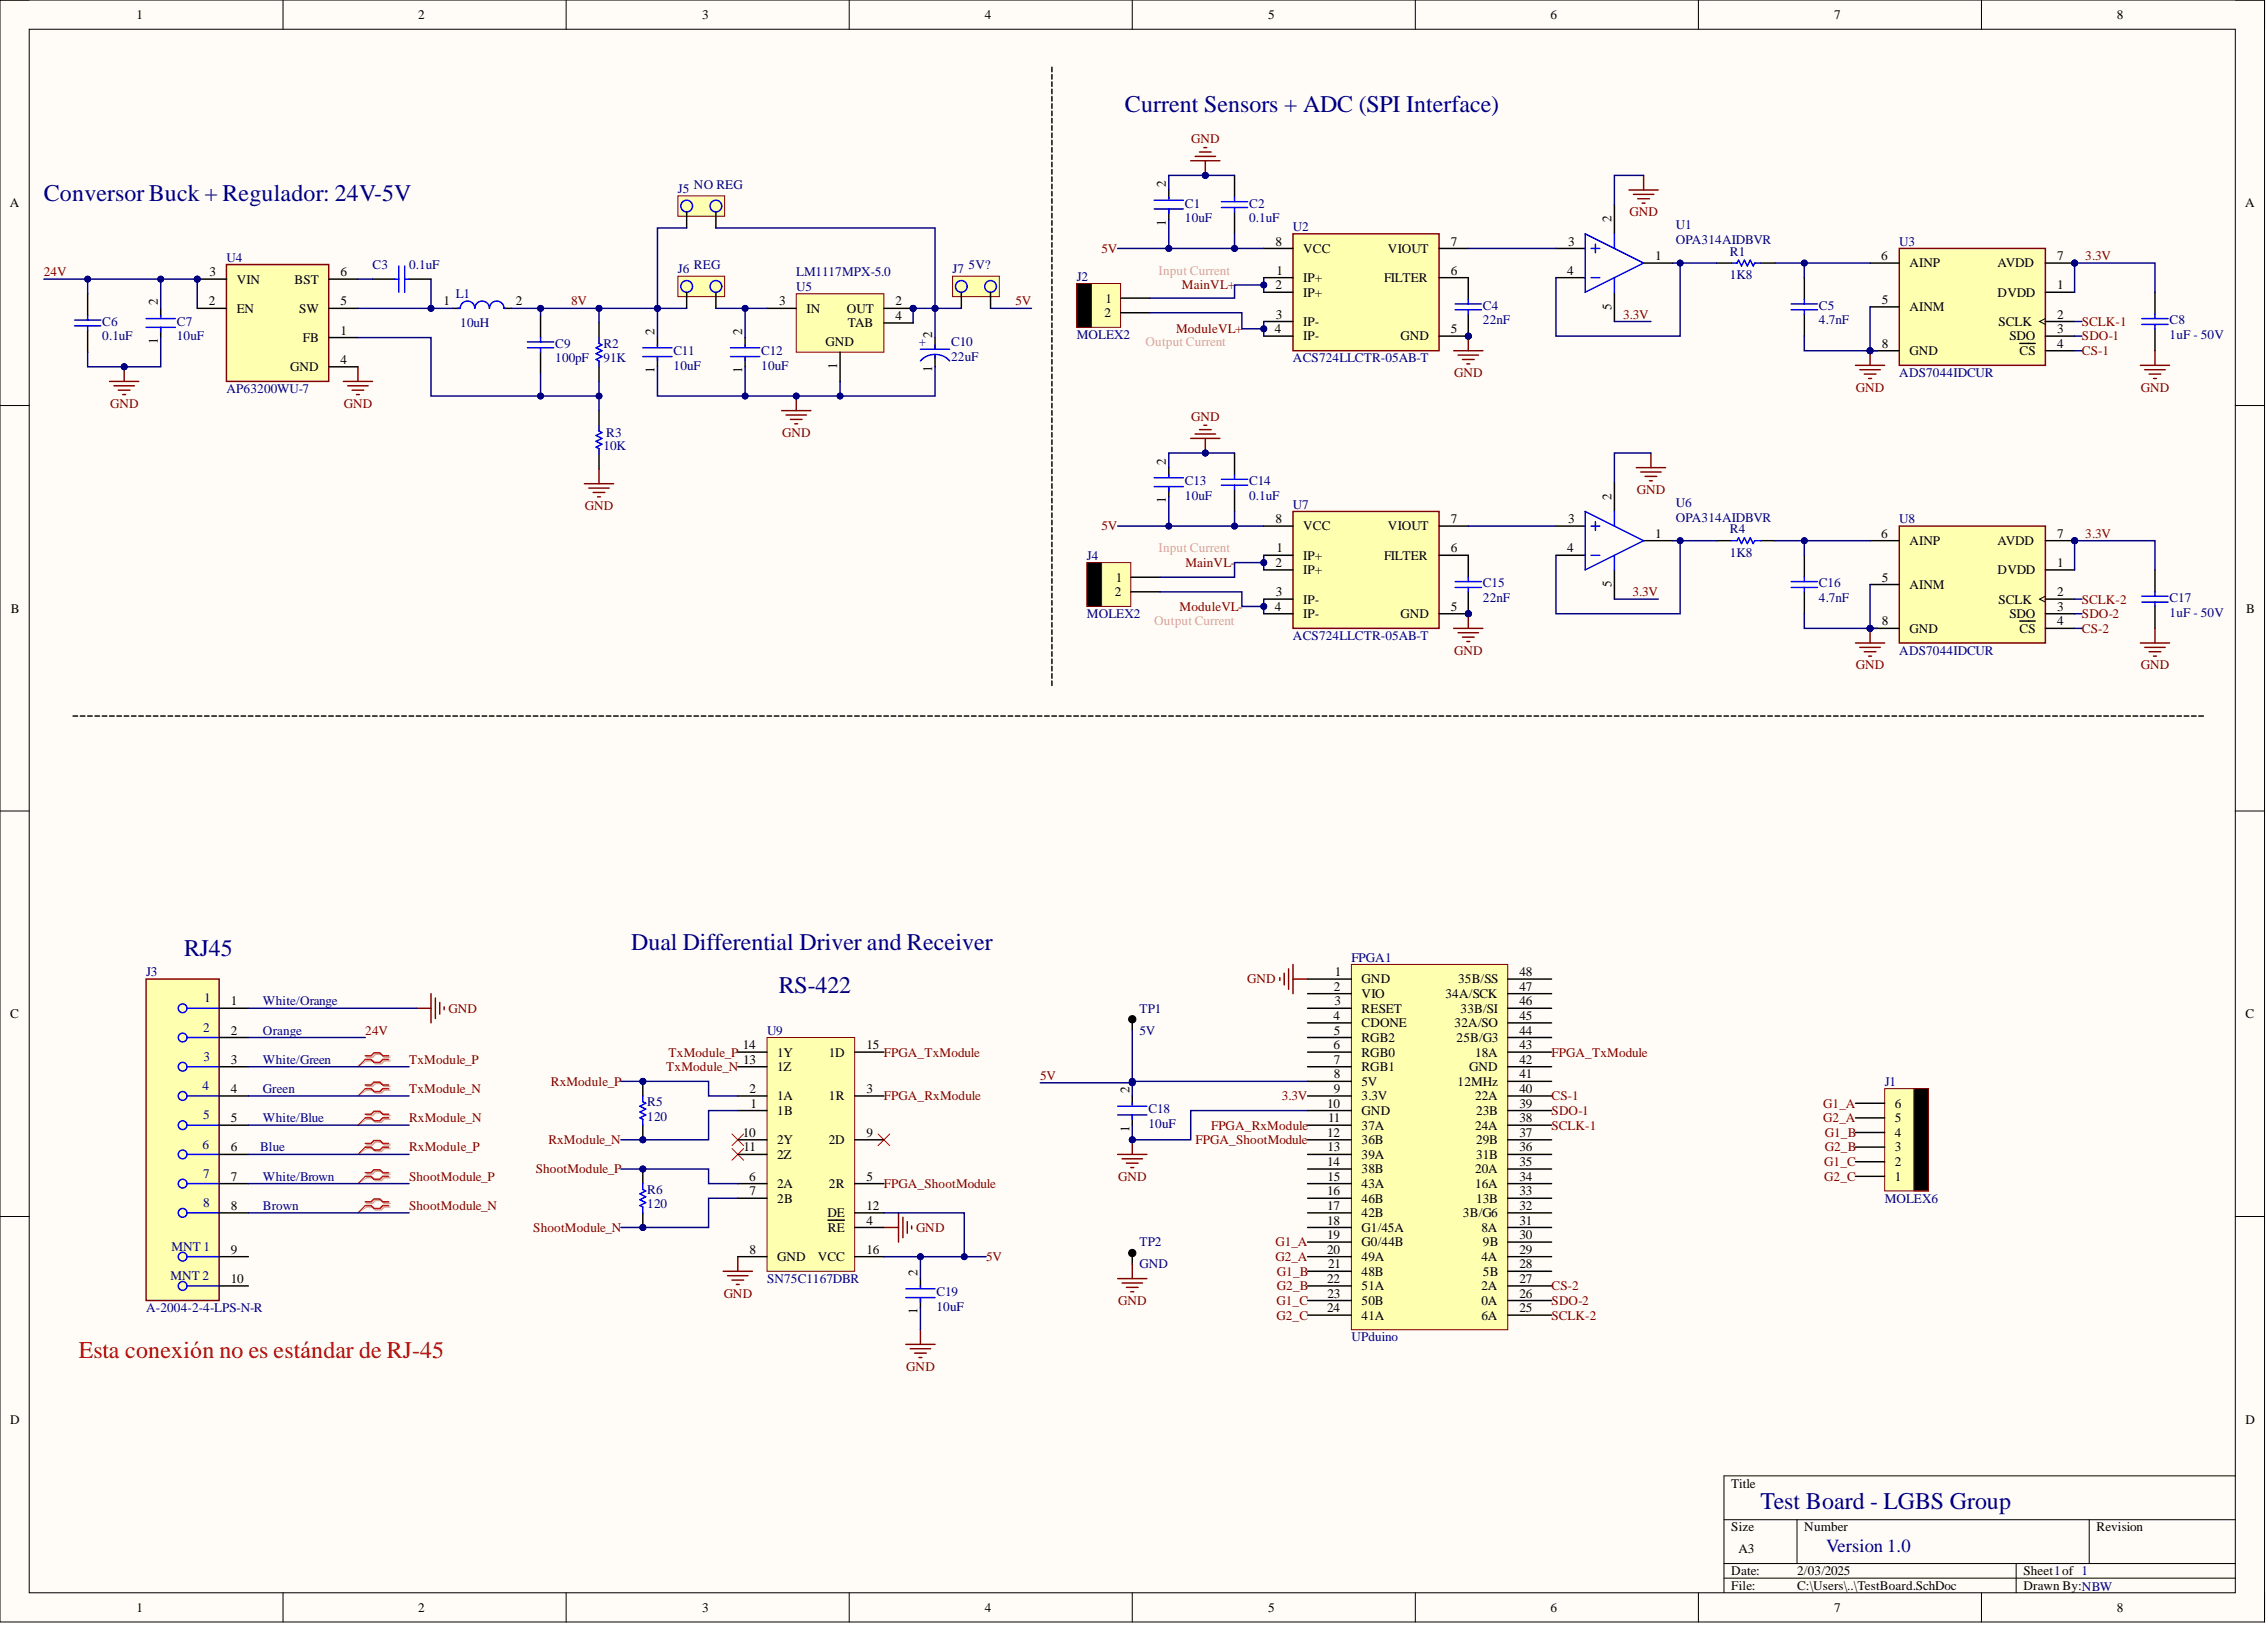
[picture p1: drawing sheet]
<svg xmlns="http://www.w3.org/2000/svg" width="393mm" height="282mm" viewBox="0 0 393 282" stroke-linecap="round" stroke-linejoin="round" font-family="sans-serif">
<defs><g id="words">
<g font-size="4.1" fill="#000080">
<text x="195.2" y="19.4">Current Sensors + ADC (SPI Interface)</text>
<text x="7.6" y="34.8">Conversor Buck + Regulador: 24V-5V</text>
<text x="31.9" y="165.9">RJ45</text>
<text x="109.5" y="164.8">Dual Differential Driver and Receiver</text>
<text x="135.1" y="172.2">RS-422</text>
<text x="305.5" y="261.7">Test Board - LGBS Group</text>
</g>
<text font-size="4.1" fill="#c00" x="13.7" y="235.6">Esta conexión no es estándar de RJ-45</text>
<text font-size="3.2" fill="#000080" x="316.9" y="269.3">Version 1.0</text>
<g font-size="2.3">
<text x="23.7" y="3.3">1</text>
<text x="72.6" y="3.3">2</text>
<text x="121.8" y="3.3">3</text>
<text x="170.9" y="3.3">4</text>
<text x="220" y="3.3">5</text>
<text x="269" y="3.3">6</text>
<text x="318.2" y="3.3">7</text>
<text x="367.3" y="3.3">8</text>
<text x="1.7" y="35.9">A</text>
<text x="202.3" y="32.4" transform="rotate(-90 202.3 32.4)">2</text>
<text x="389.5" y="35.9">A</text>
<text x="202.3" y="39.1" transform="rotate(-90 202.3 39.1)">1</text>
<text x="279.6" y="38.5" transform="rotate(-90 279.6 38.5)">2</text>
<text x="36.3" y="47.9">3</text>
<text x="59.1" y="47.9">6</text>
<text x="221.3" y="42.6">8</text>
<text x="221.5" y="47.7">1</text>
<text x="226.1" y="43.9">VCC</text>
<text x="240.8" y="43.9">VIOUT</text>
<text x="251.7" y="47.7">6</text>
<text x="251.7" y="42.6">7</text>
<text x="271.9" y="47.7">4</text>
<text x="272.1" y="42.6">3</text>
<text x="287.2" y="45.1">1</text>
<text x="326.4" y="45.1">6</text>
<text x="331.3" y="46.4">AINP</text>
<text x="346.6" y="46.4">AVDD</text>
<text x="356.9" y="45.1">7</text>
<text x="27.4" y="53" transform="rotate(-90 27.4 53)">2</text>
<text x="36.2" y="53">2</text>
<text x="41.1" y="49.2">VIN</text>
<text x="51.1" y="49.2">BST</text>
<text x="59.1" y="53">5</text>
<text x="77" y="53">1</text>
<text x="89.5" y="53">2</text>
<text x="135.2" y="53">3</text>
<text x="155.4" y="53">2</text>
<text x="191.8" y="52.5">1</text>
<text x="221.3" y="50.2">2</text>
<text x="226.1" y="48.9">IP+</text>
<text x="226.1" y="51.5">IP+</text>
<text x="240.1" y="48.9">FILTER</text>
<text x="279.6" y="53.7" transform="rotate(-90 279.6 53.7)">5</text>
<text x="326.5" y="52.7">5</text>
<text x="331.3" y="54">AINM</text>
<text x="346.6" y="51.5">DVDD</text>
<text x="356.9" y="50.2">1</text>
<text x="27.4" y="59.7" transform="rotate(-90 27.4 59.7)">1</text>
<text x="41.1" y="54.2">EN</text>
<text x="51.9" y="54.2">SW</text>
<text x="52.6" y="59.3">FB</text>
<text x="59.1" y="58">1</text>
<text x="113.6" y="58" transform="rotate(-90 113.6 58)">2</text>
<text x="128.8" y="58" transform="rotate(-90 128.8 58)">2</text>
<text x="139.9" y="54.2">IN</text>
<text x="146.9" y="54.2">OUT</text>
<text x="147.1" y="56.8">TAB</text>
<text x="155.4" y="55.5">4</text>
<text x="161.7" y="58.6" transform="rotate(-90 161.7 58.6)">2</text>
<text x="191.6" y="55">2</text>
<text x="221.2" y="57.8">4</text>
<text x="221.4" y="55.3">3</text>
<text x="226.1" y="56.5">IP-</text>
<text x="226.1" y="59.1">IP-</text>
<text x="243" y="59.1">GND</text>
<text x="251.7" y="57.8">5</text>
<text x="346.8" y="56.5">SCLK</text>
<text x="348.6" y="59.1">SDO</text>
<text x="356.9" y="55.3">2</text>
<text x="356.9" y="57.8">3</text>
<text x="50.4" y="64.4">GND</text>
<text x="59.1" y="63.1">4</text>
<text x="113.6" y="64.7" transform="rotate(-90 113.6 64.7)">1</text>
<text x="128.8" y="64.7" transform="rotate(-90 128.8 64.7)">1</text>
<text x="143.2" y="60.1">GND</text>
<text x="145.3" y="64" transform="rotate(-90 145.3 64)">1</text>
<text x="161.7" y="64.5" transform="rotate(-90 161.7 64.5)">1</text>
<text x="326.5" y="60.3">8</text>
<text x="331.3" y="61.6">GND</text>
<text x="350.4" y="61.6">CS</text>
<text x="356.9" y="60.3">4</text>
<text x="202.3" y="80.6" transform="rotate(-90 202.3 80.6)">2</text>
<text x="202.3" y="87.3" transform="rotate(-90 202.3 87.3)">1</text>
<text x="279.6" y="86.7" transform="rotate(-90 279.6 86.7)">2</text>
<text x="221.3" y="90.7">8</text>
<text x="221.5" y="95.8">1</text>
<text x="226.1" y="92">VCC</text>
<text x="240.8" y="92">VIOUT</text>
<text x="251.7" y="95.8">6</text>
<text x="251.7" y="90.7">7</text>
<text x="271.9" y="95.8">4</text>
<text x="272.1" y="90.7">3</text>
<text x="287.2" y="93.3">1</text>
<text x="326.4" y="93.3">6</text>
<text x="331.3" y="94.5">AINP</text>
<text x="346.6" y="94.5">AVDD</text>
<text x="356.9" y="93.3">7</text>
<text x="193.6" y="100.9">1</text>
<text x="221.3" y="98.3">2</text>
<text x="226.1" y="97.1">IP+</text>
<text x="226.1" y="99.6">IP+</text>
<text x="240.1" y="97.1">FILTER</text>
<text x="279.6" y="101.9" transform="rotate(-90 279.6 101.9)">5</text>
<text x="326.5" y="100.9">5</text>
<text x="346.6" y="99.6">DVDD</text>
<text x="356.9" y="98.3">1</text>
<text x="1.9" y="106.3">B</text>
<text x="193.4" y="103.4">2</text>
<text x="221.2" y="106">4</text>
<text x="221.4" y="103.4">3</text>
<text x="226.1" y="104.7">IP-</text>
<text x="226.1" y="107.2">IP-</text>
<text x="243" y="107.2">GND</text>
<text x="251.7" y="106">5</text>
<text x="331.3" y="102.2">AINM</text>
<text x="346.8" y="104.7">SCLK</text>
<text x="348.6" y="107.2">SDO</text>
<text x="356.9" y="103.4">2</text>
<text x="356.9" y="106">3</text>
<text x="389.7" y="106.3">B</text>
<text x="326.5" y="108.5">8</text>
<text x="331.3" y="109.8">GND</text>
<text x="350.4" y="109.8">CS</text>
<text x="356.9" y="108.5">4</text>
<text x="231.4" y="171.9">2</text>
<text x="231.6" y="169.3">1</text>
<text x="236.3" y="170.6">GND</text>
<text x="236.3" y="173.1">VIO</text>
<text x="250.8" y="173.1">34A/SCK</text>
<text x="253" y="170.6">35B/SS</text>
<text x="263.6" y="171.9">47</text>
<text x="263.6" y="169.3">48</text>
<text x="1.8" y="176.6">C</text>
<text x="40.1" y="174.4">1</text>
<text x="40.1" y="179.5">2</text>
<text x="231.4" y="176.9">4</text>
<text x="231.4" y="179.5">5</text>
<text x="231.5" y="174.4">3</text>
<text x="236.3" y="175.7">RESET</text>
<text x="236.3" y="178.2">CDONE</text>
<text x="252.4" y="178.2">32A/SO</text>
<text x="253.4" y="175.7">33B/SI</text>
<text x="263.6" y="179.5">44</text>
<text x="263.6" y="176.9">45</text>
<text x="263.6" y="174.4">46</text>
<text x="389.6" y="176.6">C</text>
<text x="40.1" y="184.5">3</text>
<text x="128.9" y="182">14</text>
<text x="128.9" y="184.5">13</text>
<text x="134.9" y="185.8">1Z</text>
<text x="134.9" y="183.3">1Y</text>
<text x="143.8" y="183.3">1D</text>
<text x="150.3" y="182">15</text>
<text x="231.4" y="182">6</text>
<text x="231.4" y="184.5">7</text>
<text x="236.3" y="180.7">RGB2</text>
<text x="236.3" y="183.3">RGB0</text>
<text x="236.3" y="185.8">RGB1</text>
<text x="252.7" y="180.7">25B/G3</text>
<text x="254.9" y="185.8">GND</text>
<text x="255.9" y="183.3">18A</text>
<text x="263.6" y="184.5">42</text>
<text x="263.6" y="182">43</text>
<text x="40.1" y="189.6">4</text>
<text x="130" y="189.6">2</text>
<text x="134.9" y="190.9">1A</text>
<text x="143.8" y="190.9">1R</text>
<text x="150.3" y="189.6">3</text>
<text x="196" y="189.6" transform="rotate(-90 196 189.6)">2</text>
<text x="231.4" y="187.1">8</text>
<text x="231.4" y="189.6">9</text>
<text x="236.3" y="188.3">5V</text>
<text x="236.3" y="190.9">3.3V</text>
<text x="252.9" y="188.3">12MHz</text>
<text x="255.9" y="190.9">22A</text>
<text x="263.6" y="189.6">40</text>
<text x="263.6" y="187.1">41</text>
<text x="40.1" y="194.7">5</text>
<text x="128.9" y="197.2">10</text>
<text x="130.2" y="192.1">1</text>
<text x="134.9" y="193.4">1B</text>
<text x="150.3" y="197.2">9</text>
<text x="196" y="196.3" transform="rotate(-90 196 196.3)">1</text>
<text x="230.3" y="192.1">10</text>
<text x="230.3" y="197.2">12</text>
<text x="230.4" y="194.7">11</text>
<text x="236.3" y="193.4">GND</text>
<text x="236.3" y="195.9">37A</text>
<text x="255.9" y="195.9">24A</text>
<text x="256.1" y="193.4">23B</text>
<text x="263.6" y="197.2">37</text>
<text x="263.6" y="194.7">38</text>
<text x="263.6" y="192.1">39</text>
<text x="328.8" y="197.2">4</text>
<text x="328.8" y="194.7">5</text>
<text x="328.8" y="192.1">6</text>
<text x="40.1" y="199.7">6</text>
<text x="129" y="199.7">11</text>
<text x="134.9" y="198.5">2Y</text>
<text x="134.9" y="201">2Z</text>
<text x="143.8" y="198.5">2D</text>
<text x="230.3" y="202.3">14</text>
<text x="230.3" y="199.7">13</text>
<text x="236.3" y="198.5">36B</text>
<text x="236.3" y="201">39A</text>
<text x="236.3" y="203.5">38B</text>
<text x="255.9" y="203.5">20A</text>
<text x="256.1" y="201">31B</text>
<text x="256.1" y="198.5">29B</text>
<text x="263.6" y="202.3">35</text>
<text x="263.6" y="199.7">36</text>
<text x="328.8" y="202.3">2</text>
<text x="328.8" y="199.7">3</text>
<text x="40.1" y="204.8">7</text>
<text x="40.1" y="209.9">8</text>
<text x="130" y="204.8">6</text>
<text x="130" y="207.3">7</text>
<text x="134.9" y="206.1">2A</text>
<text x="134.9" y="208.6">2B</text>
<text x="143.8" y="206.1">2R</text>
<text x="150.3" y="204.8">5</text>
<text x="150.3" y="209.9">12</text>
<text x="230.3" y="207.3">16</text>
<text x="230.3" y="209.9">17</text>
<text x="230.3" y="204.8">15</text>
<text x="236.3" y="206.1">43A</text>
<text x="236.3" y="208.6">46B</text>
<text x="255.9" y="206.1">16A</text>
<text x="256.1" y="208.6">13B</text>
<text x="263.6" y="209.9">32</text>
<text x="263.6" y="207.3">33</text>
<text x="263.6" y="204.8">34</text>
<text x="328.8" y="204.8">1</text>
<text x="143.6" y="211.1">DE</text>
<text x="143.6" y="213.7">RE</text>
<text x="150.3" y="212.4">4</text>
<text x="230.3" y="212.4">18</text>
<text x="230.3" y="214.9">19</text>
<text x="236.3" y="211.1">42B</text>
<text x="236.3" y="213.7">G1/45A</text>
<text x="253.8" y="211.1">3B/G6</text>
<text x="257" y="213.7">8A</text>
<text x="263.6" y="214.9">30</text>
<text x="263.6" y="212.4">31</text>
<text x="40.1" y="217.5">9</text>
<text x="130" y="217.5">8</text>
<text x="134.9" y="218.7">GND</text>
<text x="141.9" y="218.7">VCC</text>
<text x="150.3" y="217.5">16</text>
<text x="159.2" y="221.3" transform="rotate(-90 159.2 221.3)">2</text>
<text x="230.3" y="217.5">20</text>
<text x="230.4" y="220">21</text>
<text x="236.3" y="216.2">G0/44B</text>
<text x="236.3" y="218.7">49A</text>
<text x="236.3" y="221.3">48B</text>
<text x="257" y="218.7">4A</text>
<text x="257.3" y="221.3">5B</text>
<text x="257.3" y="216.2">9B</text>
<text x="263.6" y="220">28</text>
<text x="263.6" y="217.5">29</text>
<text x="40.1" y="222.5">10</text>
<text x="159.2" y="228" transform="rotate(-90 159.2 228)">1</text>
<text x="230.3" y="222.5">22</text>
<text x="230.3" y="227.6">24</text>
<text x="230.3" y="225.1">23</text>
<text x="236.3" y="223.8">51A</text>
<text x="236.3" y="226.3">50B</text>
<text x="257" y="226.3">0A</text>
<text x="257" y="223.8">2A</text>
<text x="263.6" y="227.6">25</text>
<text x="263.6" y="225.1">26</text>
<text x="263.6" y="222.5">27</text>
<text x="236.3" y="228.9">41A</text>
<text x="257" y="228.9">6A</text>
<text x="1.8" y="247">D</text>
<text x="389.6" y="247">D</text>
<text x="300.4" y="258">Title</text>
<text x="300.4" y="265.6">Size</text>
<text x="301.7" y="269.4">A3</text>
<text x="313.1" y="265.6">Number</text>
<text x="363.8" y="265.6">Revision</text>
<text x="300.4" y="273.2">Date:</text>
<text x="300.4" y="275.8">File:</text>
<text x="311.8" y="273.2">2/03/2025</text>
<text x="311.8" y="275.8">C:\Users\..\TestBoard.SchDoc</text>
<text x="351.1" y="273.2">Sheet1of 1</text>
<text x="351.1" y="275.8">Drawn By:NBW</text>
<text x="23.7" y="279.6">1</text>
<text x="72.6" y="279.6">2</text>
<text x="121.8" y="279.6">3</text>
<text x="170.9" y="279.6">4</text>
<text x="220" y="279.6">5</text>
<text x="269" y="279.6">6</text>
<text x="318.2" y="279.6">7</text>
<text x="367.3" y="279.6">8</text>
</g>
<g font-size="2.3" fill="#800000">
<text x="206.7" y="24.8">GND</text>
<text x="282.7" y="37.5">GND</text>
<text x="7.6" y="47.9">24V</text>
<text x="191.1" y="43.9">5V</text>
<text x="361.8" y="45.1">3.3V</text>
<text x="99.1" y="53">8V</text>
<text x="176.2" y="53">5V</text>
<text x="205.1" y="50.2">MainVL+</text>
<text x="204.1" y="57.8">ModuleVL+</text>
<text x="281.6" y="55.3">3.3V</text>
<text x="361.2" y="56.5">SCLK-1</text>
<text x="361.2" y="59.1">SDO-1</text>
<text x="252.3" y="65.4">GND</text>
<text x="361.2" y="61.6">CS-1</text>
<text x="19.1" y="70.7">GND</text>
<text x="59.7" y="70.7">GND</text>
<text x="322" y="67.9">GND</text>
<text x="371.5" y="67.9">GND</text>
<text x="135.7" y="75.8">GND</text>
<text x="206.7" y="73">GND</text>
<text x="101.5" y="88.5">GND</text>
<text x="284" y="85.7">GND</text>
<text x="191.1" y="92">5V</text>
<text x="361.8" y="93.3">3.3V</text>
<text x="205.7" y="98.3">MainVL-</text>
<text x="204.7" y="106">ModuleVL-</text>
<text x="283.2" y="103.4">3.3V</text>
<text x="361.2" y="104.7">SCLK-2</text>
<text x="361.2" y="107.2">SDO-2</text>
<text x="252.3" y="113.6">GND</text>
<text x="361.2" y="109.8">CS-2</text>
<text x="322" y="116.1">GND</text>
<text x="371.5" y="116.1">GND</text>
<text x="216.4" y="170.6">GND</text>
<text x="63.4" y="179.5">24V</text>
<text x="77.8" y="175.7">GND</text>
<text x="71" y="184.5">TxModule_P</text>
<text x="115.6" y="185.8">TxModule_N</text>
<text x="116" y="183.3">TxModule_P</text>
<text x="153.4" y="183.3">FPGA_TxModule</text>
<text x="269.2" y="183.3">FPGA_TxModule</text>
<text x="71" y="189.6">TxModule_N</text>
<text x="95.6" y="188.3">RxModule_P</text>
<text x="153.4" y="190.9">FPGA_RxModule</text>
<text x="180.5" y="187.3">5V</text>
<text x="222.4" y="190.9">3.3V</text>
<text x="269.2" y="190.9">CS-1</text>
<text x="71" y="194.7">RxModule_N</text>
<text x="210.1" y="195.9">FPGA_RxModule</text>
<text x="269.2" y="193.4">SDO-1</text>
<text x="269.2" y="195.9">SCLK-1</text>
<text x="316.4" y="192.1">G1_A</text>
<text x="316.4" y="194.7">G2_A</text>
<text x="316.6" y="197.2">G1_B</text>
<text x="71" y="199.7">RxModule_P</text>
<text x="92.9" y="203.5">ShootModule_P</text>
<text x="95.1" y="198.5">RxModule_N</text>
<text x="207.4" y="198.5">FPGA_ShootModule</text>
<text x="316.5" y="202.3">G1_C</text>
<text x="316.6" y="199.7">G2_B</text>
<text x="71" y="204.8">ShootModule_P</text>
<text x="71" y="209.9">ShootModule_N</text>
<text x="153.4" y="206.1">FPGA_ShootModule</text>
<text x="194" y="204.8">GND</text>
<text x="316.5" y="204.8">G2_C</text>
<text x="92.5" y="213.7">ShootModule_N</text>
<text x="158.9" y="213.7">GND</text>
<text x="171.1" y="218.7">5V</text>
<text x="221.3" y="216.2">G1_A</text>
<text x="221.3" y="218.7">G2_A</text>
<text x="221.6" y="221.3">G1_B</text>
<text x="125.6" y="225.1">GND</text>
<text x="194" y="226.3">GND</text>
<text x="221.5" y="226.3">G1_C</text>
<text x="221.6" y="223.8">G2_B</text>
<text x="269.2" y="226.3">SDO-2</text>
<text x="269.2" y="223.8">CS-2</text>
<text x="221.5" y="228.9">G2_C</text>
<text x="269.2" y="228.9">SCLK-2</text>
<text x="157.3" y="237.8">GND</text>
</g>
<g font-size="2.3" fill="#000080">
<text x="117.6" y="33.5">J5</text>
<text x="120.4" y="32.7">NO REG</text>
<text x="205.6" y="36">C1</text>
<text x="216.7" y="36">C2</text>
<text x="205.6" y="38.5">10uF</text>
<text x="216.7" y="38.5">0.1uF</text>
<text x="224.3" y="40.1">U2</text>
<text x="290.8" y="39.8">U1</text>
<text x="39.3" y="45.4">U4</text>
<text x="64.6" y="46.6">C3</text>
<text x="71" y="46.6">0.1uF</text>
<text x="117.6" y="47.4">J6</text>
<text x="120.4" y="46.6">REG</text>
<text x="138.2" y="47.9">LM1117MPX-5.0</text>
<text x="165.3" y="47.4">J7</text>
<text x="168.1" y="46.6">5V?</text>
<text x="290.8" y="42.3">OPA314AIDBVR</text>
<text x="300.1" y="44.4">R1</text>
<text x="329.5" y="42.6">U3</text>
<text x="79.1" y="51.7">L1</text>
<text x="138.2" y="50.4">U5</text>
<text x="186.8" y="48.7">J2</text>
<text x="257.3" y="53.7">C4</text>
<text x="300.1" y="48.4">1K8</text>
<text x="315.6" y="53.7">C5</text>
<text x="17.7" y="56.5">C6</text>
<text x="17.7" y="59.1">0.1uF</text>
<text x="30.7" y="56.5">C7</text>
<text x="30.7" y="59.1">10uF</text>
<text x="79.9" y="56.8">10uH</text>
<text x="186.8" y="58.8">MOLEX2</text>
<text x="257.3" y="56.3">22nF</text>
<text x="315.6" y="56.3">4.7nF</text>
<text x="376.4" y="56.3">C8</text>
<text x="376.4" y="58.8">1uF - 50V</text>
<text x="96.3" y="60.3">C9</text>
<text x="96.3" y="62.9">100pF</text>
<text x="104.7" y="60.3">R2</text>
<text x="104.7" y="62.9">91K</text>
<text x="116.9" y="61.6">C11</text>
<text x="116.9" y="64.1">10uF</text>
<text x="132.1" y="61.6">C12</text>
<text x="132.1" y="64.1">10uF</text>
<text x="159.4" y="60.1">+</text>
<text x="165" y="60.1">C10</text>
<text x="165" y="62.6">22uF</text>
<text x="224.3" y="62.9">ACS724LLCTR-05AB-T</text>
<text x="329.5" y="65.4">ADS7044IDCUR</text>
<text x="39.3" y="68.2">AP63200WU-7</text>
<text x="105.2" y="75.8">R3</text>
<text x="104.7" y="78.1">10K</text>
<text x="205.6" y="84.2">C13</text>
<text x="205.6" y="86.7">10uF</text>
<text x="216.7" y="84.2">C14</text>
<text x="216.7" y="86.7">0.1uF</text>
<text x="224.3" y="88.2">U7</text>
<text x="290.8" y="88">U6</text>
<text x="290.8" y="90.5">OPA314AIDBVR</text>
<text x="300.1" y="92.5">R4</text>
<text x="329.5" y="90.7">U8</text>
<text x="188.6" y="97.1">J4</text>
<text x="257.3" y="101.9">C15</text>
<text x="300.1" y="96.6">1K8</text>
<text x="315.6" y="101.9">C16</text>
<text x="188.6" y="107.2">MOLEX2</text>
<text x="257.3" y="104.4">22nF</text>
<text x="315.6" y="104.4">4.7nF</text>
<text x="376.4" y="104.4">C17</text>
<text x="376.4" y="107">1uF - 50V</text>
<text x="224.3" y="111">ACS724LLCTR-05AB-T</text>
<text x="329.5" y="113.6">ADS7044IDCUR</text>
<text x="234.5" y="166.8">FPGA1</text>
<text x="25.3" y="169.3">J3</text>
<text x="35.4" y="173.9">1</text>
<text x="35.2" y="179">2</text>
<text x="45.6" y="174.4">White/Orange</text>
<text x="45.6" y="179.5">Orange</text>
<text x="133.1" y="179.5">U9</text>
<text x="197.7" y="175.7">TP1</text>
<text x="197.7" y="179.5">5V</text>
<text x="35.3" y="184">3</text>
<text x="45.6" y="184.5">White/Green</text>
<text x="35.2" y="189.1">4</text>
<text x="45.6" y="189.6">Green</text>
<text x="112.3" y="191.9">R5</text>
<text x="327" y="188.3">J1</text>
<text x="35.2" y="194.2">5</text>
<text x="45.6" y="194.7">White/Blue</text>
<text x="112.3" y="194.4">120</text>
<text x="199.2" y="193.1">C18</text>
<text x="199.2" y="195.7">10uF</text>
<text x="35.2" y="199.2">6</text>
<text x="45.1" y="199.7">Blue</text>
<text x="35.2" y="204.3">7</text>
<text x="35.2" y="209.4">8</text>
<text x="45.6" y="204.8">White/Brown</text>
<text x="45.6" y="209.9">Brown</text>
<text x="112.3" y="207.1">R6</text>
<text x="112.3" y="209.6">120</text>
<text x="327" y="208.6">MOLEX6</text>
<text x="29.7" y="217">MNT 1</text>
<text x="197.7" y="216.2">TP2</text>
<text x="197.7" y="220">GND</text>
<text x="25.3" y="227.6">A-2004-2-4-LPS-N-R</text>
<text x="29.6" y="222">MNT 2</text>
<text x="133.1" y="222.5">SN75C1167DBR</text>
<text x="162.5" y="224.8">C19</text>
<text x="162.5" y="227.4">10uF</text>
<text x="234.5" y="232.7">UPduino</text>
</g>
<g font-size="2.3" fill="#ea9999">
<text x="201" y="47.7">Input Current</text>
<text x="198.7" y="60.1">Output Current</text>
<text x="201" y="95.8">Input Current</text>
<text x="200.3" y="108.5">Output Current</text>
</g>
</g></defs>
<path d="M0 0h392.9v281.3h-392.9z" fill-rule="evenodd" fill="#fffcf8"/>
<path d="M0 0h392.9v281.3h-392.9z" fill="none" stroke="#000" stroke-width=".17"/>
<path d="M5.1 5.1h382.7v271.2h-382.7z" fill-rule="evenodd" fill="#fffcf8"/>
<g fill="none" stroke="#000" stroke-width=".17">
<path d="M0 0h5.1M5.1 5.1h382.7v271.2h-382.7zM49.1 0v5.1M98.2 0v5.1M147.3 0v5.1M196.5 0v5.1M245.6 0v5.1M294.7 0v5.1M343.8 0v5.1M387.8 0h5.1v5.1M0 70.3h5.1M387.8 70.3h5.1"/>
<path d="M0 140.7h5.1M387.8 140.7h5.1M0 211h5.1M387.8 211h5.1M387.8 256h-88.7v20.3M49.1 276.3v5M98.2 276.3v5M147.3 276.3v5M196.5 276.3v5M245.6 276.3v5M294.7 276.3v5M299.1 263.6h88.7"/>
<path d="M299.1 271.2h88.7M299.1 273.7h88.7M311.8 263.6v7.6M343.8 276.3v5M349.8 271.2v5.1M362.5 263.6v7.6M392.9 276.3v5"/>
</g>
<circle cx="254.8" cy="58.3" r=".51" fill="#000080"/>
<circle cx="254.8" cy="58.3" r=".51" fill="none" stroke="#000080" stroke-width=".17"/>
<path d="M224.3 40.6h25.4v20.2h-25.4z" fill-rule="evenodd" fill="#ffffb0"/>
<path d="M224.3 40.6h25.4v20.2h-25.4z" fill="none" stroke="#800000" stroke-width=".25"/>
<path d="M219.3 43.1h5M219.3 48.2h5M219.3 50.7h5M219.3 55.8h5M219.3 58.3h5M249.7 43.1h5.1M249.7 48.2h5.1M249.7 58.3h5.1" fill="none" stroke="#000" stroke-width=".25"/>
<circle cx="254.8" cy="58.3" r=".51" fill="#000080"/>
<circle cx="254.8" cy="58.3" r=".51" fill="none" stroke="#000080" stroke-width=".17"/>
<circle cx="254.8" cy="58.3" r=".51" fill="#000080"/>
<circle cx="254.8" cy="58.3" r=".51" fill="none" stroke="#000080" stroke-width=".17"/>
<path d="M254.8 48.2v3.8M254.8 54.5v3.8" fill="none" stroke="#000" stroke-width=".25"/>
<circle cx="254.8" cy="58.3" r=".51" fill="#000080"/>
<circle cx="254.8" cy="58.3" r=".51" fill="none" stroke="#000080" stroke-width=".17"/>
<path d="M211.9 36h4.6M211.9 35h4.6M214.2 34.2v.8M214.2 36v.8M252.5 53.7h4.5M252.5 52.7h4.5M254.8 52v.7M254.8 53.7v.8" fill="none" stroke="#00f" stroke-width=".25"/>
<path d="M214.2 30.4v3.8M214.2 36.8v3.8" fill="none" stroke="#000" stroke-width=".25"/>
<circle cx="254.8" cy="106.5" r=".51" fill="#000080"/>
<circle cx="254.8" cy="106.5" r=".51" fill="none" stroke="#000080" stroke-width=".17"/>
<path d="M224.3 88.7h25.4v20.3h-25.4z" fill-rule="evenodd" fill="#ffffb0"/>
<path d="M224.3 88.7h25.4v20.3h-25.4z" fill="none" stroke="#800000" stroke-width=".25"/>
<path d="M219.3 91.3h5M219.3 96.3h5M219.3 98.9h5M249.7 91.3h5.1M249.7 96.3h5.1M219.3 103.9h5M219.3 106.5h5M249.7 106.5h5.1" fill="none" stroke="#000" stroke-width=".25"/>
<circle cx="254.8" cy="106.5" r=".51" fill="#000080"/>
<circle cx="254.8" cy="106.5" r=".51" fill="none" stroke="#000080" stroke-width=".17"/>
<circle cx="254.8" cy="106.5" r=".51" fill="#000080"/>
<circle cx="254.8" cy="106.5" r=".51" fill="none" stroke="#000080" stroke-width=".17"/>
<path d="M254.8 96.3v3.8M254.8 102.7v3.8" fill="none" stroke="#000" stroke-width=".25"/>
<circle cx="254.8" cy="106.5" r=".51" fill="#000080"/>
<circle cx="254.8" cy="106.5" r=".51" fill="none" stroke="#000080" stroke-width=".17"/>
<path d="M252.5 101.9h4.5M252.5 100.9h4.5M254.8 100.1v.8M254.8 101.9v.8" fill="none" stroke="#00f" stroke-width=".25"/>
<path d="M234.5 167.3h27.1v63.4h-27.1z" fill-rule="evenodd" fill="#ffffb0"/>
<path d="M234.5 167.3h27.1v63.4h-27.1z" fill="none" stroke="#800000" stroke-width=".17"/>
<g fill="none" stroke="#000" stroke-width=".25">
<path d="M373.9 98.9v3.8M373.9 105.2v3.8M226.9 169.8h7.6M226.9 172.4h7.6M226.9 174.9h7.6M226.9 177.4h7.6M226.9 180h7.6M261.6 169.8h7.6M261.6 172.4h7.6M261.6 174.9h7.6M261.6 177.4h7.6M261.6 180h7.6"/>
<path d="M226.9 182.5h7.6M226.9 185h7.6M226.9 187.6h7.6M226.9 190.1h7.6M226.9 192.6h7.6M226.9 195.2h7.6M226.9 197.7h7.6M261.6 182.5h7.6M261.6 185h7.6M261.6 187.6h7.6M261.6 190.1h7.6M261.6 192.6h7.6"/>
<path d="M261.6 195.2h7.6M261.6 197.7h7.6M226.9 200.2h7.6M226.9 202.8h7.6M226.9 205.3h7.6M226.9 207.8h7.6M226.9 210.4h7.6M226.9 212.9h7.6M226.9 215.4h7.6M226.9 218h7.6M261.6 200.2h7.6M261.6 202.8h7.6"/>
<path d="M261.6 205.3h7.6M261.6 207.8h7.6M261.6 210.4h7.6M261.6 212.9h7.6M261.6 215.4h7.6M261.6 218h7.6M226.9 220.5h7.6M226.9 223.1h7.6M226.9 225.6h7.6M226.9 228.1h7.6M261.6 220.5h7.6M261.6 223.1h7.6"/>
<path d="M261.6 225.6h7.6M261.6 228.1h7.6"/>
</g>
<path d="M371.6 103.4h4.6M371.6 104.4h4.6M373.9 102.7v.7M373.9 104.4v.8" fill="none" stroke="#00f" stroke-width=".25"/>
<path d="M252.2 109h5.1M253 109.8h3.5M253.7 110.5h2.1M254.5 111.3h.5M254.8 106.5v2.5M371.4 111.5h5M372.1 112.3h3.6M372.9 113h2M373.7 113.8h.5M373.9 109v2.5" fill="none" stroke="#800000" stroke-width=".25"/>
<circle cx="254.8" cy="106.5" r=".51" fill="#000080"/>
<circle cx="254.8" cy="106.5" r=".51" fill="none" stroke="#000080" stroke-width=".17"/>
<circle cx="360" cy="93.8" r=".51" fill="#000080"/>
<circle cx="360" cy="93.8" r=".51" fill="none" stroke="#000080" stroke-width=".17"/>
<circle cx="324.5" cy="109" r=".51" fill="#000080"/>
<circle cx="324.5" cy="109" r=".51" fill="none" stroke="#000080" stroke-width=".17"/>
<path d="M329.5 91.3h25.4v20.2h-25.4z" fill-rule="evenodd" fill="#ffffb0"/>
<path d="M329.5 91.3h25.4v20.2h-25.4z" fill="none" stroke="#800000" stroke-width=".25"/>
<path d="M354.9 93.8h5.1" fill="none" stroke="#000" stroke-width=".25"/>
<circle cx="360" cy="93.8" r=".51" fill="#000080"/>
<circle cx="360" cy="93.8" r=".51" fill="none" stroke="#000080" stroke-width=".17"/>
<path d="M324.5 93.8h5M354.9 98.9h5.1M324.5 109h5M324.5 101.4h5M350.5 107.7h2.6M354.9 109h5.1M354.9 103.9h5.1M354.9 106.5h5.1" fill="none" stroke="#000" stroke-width=".25"/>
<path d="M354.9 103.4l-1 .5 1 .5" fill="none" stroke="#000" stroke-width=".17"/>
<circle cx="324.5" cy="109" r=".51" fill="#000080"/>
<circle cx="324.5" cy="109" r=".51" fill="none" stroke="#000080" stroke-width=".17"/>
<path d="M321.9 111.5h5.1M322.7 112.3h3.5M323.5 113h2M324.2 113.8h.5M324.5 109v2.5" fill="none" stroke="#800000" stroke-width=".25"/>
<circle cx="324.5" cy="109" r=".51" fill="#000080"/>
<circle cx="324.5" cy="109" r=".51" fill="none" stroke="#000080" stroke-width=".17"/>
<path d="M286.5 78.6v2.5M371.4 63.4h5M372.1 64.1h3.6M372.9 64.9h2M373.7 65.7h.5M373.9 60.8v2.6M283.9 81.1h5.1M284.7 81.9h3.5M285.4 82.6h2.1M286.2 83.4h.5" fill="none" stroke="#800000" stroke-width=".25"/>
<path d="M373.9 50.7v3.8M373.9 57v3.8M297.9 93.8h2.5M305.5 93.8h2.5M313.1 96.3v3.8M313.1 102.7v3.8" fill="none" stroke="#000" stroke-width=".25"/>
<path d="M371.6 55.3h4.6M371.6 56.3h4.6M373.9 54.5v.8M373.9 56.3v.7M300.4 93.8h1l.3-.5 .5 1 .5-1 .5 1 .5-1 .5 1 .2-.5h1.1M310.8 101.9h4.5M310.8 100.9h4.5M313.1 100.1v.8M313.1 101.9v.8" fill="none" stroke="#00f" stroke-width=".25"/>
<circle cx="360" cy="45.6" r=".51" fill="#000080"/>
<circle cx="360" cy="45.6" r=".51" fill="none" stroke="#000080" stroke-width=".17"/>
<circle cx="324.5" cy="60.8" r=".51" fill="#000080"/>
<circle cx="324.5" cy="60.8" r=".51" fill="none" stroke="#000080" stroke-width=".17"/>
<path d="M329.5 43.1h25.4v20.3h-25.4z" fill-rule="evenodd" fill="#ffffb0"/>
<path d="M329.5 43.1h25.4v20.3h-25.4z" fill="none" stroke="#800000" stroke-width=".25"/>
<path d="M354.9 45.6h5.1" fill="none" stroke="#000" stroke-width=".25"/>
<circle cx="360" cy="45.6" r=".51" fill="#000080"/>
<circle cx="360" cy="45.6" r=".51" fill="none" stroke="#000080" stroke-width=".17"/>
<path d="M324.5 53.2h5M324.5 45.6h5M350.5 59.6h2.6M354.9 50.7h5.1M354.9 55.8h5.1M354.9 58.3h5.1M324.5 60.8h5M354.9 60.8h5.1" fill="none" stroke="#000" stroke-width=".25"/>
<path d="M354.9 55.3l-1 .5 1 .5" fill="none" stroke="#000" stroke-width=".17"/>
<circle cx="324.5" cy="60.8" r=".51" fill="#000080"/>
<circle cx="324.5" cy="60.8" r=".51" fill="none" stroke="#000080" stroke-width=".17"/>
<path d="M321.9 63.4h5.1M322.7 64.1h3.5M323.5 64.9h2M324.2 65.7h.5M324.5 60.8v2.6" fill="none" stroke="#800000" stroke-width=".25"/>
<circle cx="324.5" cy="60.8" r=".51" fill="#000080"/>
<circle cx="324.5" cy="60.8" r=".51" fill="none" stroke="#000080" stroke-width=".17"/>
<path d="M282.6 33h5.1M283.4 33.7h3.6M284.2 34.5h2M284.9 35.2h.5M285.2 30.4v2.6M254.8 58.3v2.5M252.2 60.8h5.1M253 61.6h3.5M253.7 62.4h2.1M254.5 63.1h.5" fill="none" stroke="#800000" stroke-width=".25"/>
<path d="M297.9 45.6h2.5M305.5 45.6h2.5M313.1 48.2v3.8M313.1 54.5v3.8" fill="none" stroke="#000" stroke-width=".25"/>
<path d="M300.4 45.6h1l.3-.5 .5 1 .5-1 .5 1 .5-1 .5 1 .2-.5h1.1M310.8 53.7h4.5M310.8 52.7h4.5M313.1 52v.7M313.1 53.7v.8" fill="none" stroke="#00f" stroke-width=".25"/>
<circle cx="254.8" cy="58.3" r=".51" fill="#000080"/>
<circle cx="254.8" cy="58.3" r=".51" fill="none" stroke="#000080" stroke-width=".17"/>
<path d="M206.6 27.9h5.1M207.4 27.1h3.5M208.1 26.4h2M208.9 25.6h.5M209.1 27.9v2.5" fill="none" stroke="#800000" stroke-width=".25"/>
<circle cx="209.1" cy="30.4" r=".51" fill="#000080"/>
<circle cx="209.1" cy="30.4" r=".51" fill="none" stroke="#000080" stroke-width=".17"/>
<path d="M214.2 78.6v3.8M214.2 84.9v3.8" fill="none" stroke="#000" stroke-width=".25"/>
<path d="M211.9 84.2h4.6M211.9 83.1h4.6M214.2 82.4v.7M214.2 84.2v.7" fill="none" stroke="#00f" stroke-width=".25"/>
<path d="M206.6 76h5.1M207.4 75.3h3.5M208.1 74.5h2M208.9 73.8h.5M209.1 76v2.6" fill="none" stroke="#800000" stroke-width=".25"/>
<circle cx="209.1" cy="78.6" r=".51" fill="#000080"/>
<circle cx="209.1" cy="78.6" r=".51" fill="none" stroke="#000080" stroke-width=".17"/>
<path d="M25.3 169.8h12.7v55.8h-12.7z" fill-rule="evenodd" fill="#ffffb0"/>
<path d="M19 66.2h5.1M19.8 66.9h3.5M20.5 67.7h2.1M21.3 68.4h.5M21.5 63.6v2.6M25.3 169.8h12.7v55.8h-12.7z" fill="none" stroke="#800000" stroke-width=".25"/>
<g fill="none" stroke="#00f" stroke-width=".25">
<path d="M32.4 174.9h5.6M32.4 180h5.6M32.4 185h5.6M32.4 190.1h5.6M32.4 195.2h5.6M32.4 200.2h5.6M32.4 205.3h5.6M32.4 210.4h5.6M32.4 218h5.6M32.4 223.1h5.6"/>
<circle cx="31.7" cy="180" r=".76"/>
<circle cx="31.7" cy="174.9" r=".76"/>
<circle cx="31.7" cy="190.1" r=".76"/>
<circle cx="31.7" cy="185" r=".76"/>
<circle cx="31.7" cy="195.2" r=".76"/>
<circle cx="31.7" cy="210.4" r=".76"/>
<circle cx="31.7" cy="218" r=".76"/>
<circle cx="31.7" cy="205.3" r=".76"/>
<circle cx="31.7" cy="200.2" r=".76"/>
<circle cx="31.7" cy="223.1" r=".76"/>
</g>
<path d="M38 174.9h5.1M38 180h5.1M38 185h5.1M38 190.1h5.1M38 195.2h5.1M38 200.2h5.1M38 205.3h5.1M38 210.4h5.1M38 218h5.1M38 223.1h5.1" fill="none" stroke="#000" stroke-width=".25"/>
<circle cx="21.5" cy="63.6" r=".51" fill="#000080"/>
<circle cx="21.5" cy="63.6" r=".51" fill="none" stroke="#000080" stroke-width=".17"/>
<path d="M59.6 66.2h5M60.3 66.9h3.6M61.1 67.7h2M61.9 68.4h.5M62.1 63.6v2.6" fill="none" stroke="#800000" stroke-width=".25"/>
<g fill="none" stroke="#000" stroke-width=".25">
<path d="M182.5 11.7v.8M182.5 12.9v.8M182.5 14.2v.8M182.5 15.5v.8M182.5 16.7v.8M182.5 18v.8M182.5 19.3v.8M182.5 20.5v.8M182.5 21.8v.8M182.5 23.1v.8M182.5 24.3v.8M182.5 25.6v.8"/>
<path d="M182.5 26.9v.8M182.5 28.1v.8M182.5 29.4v.8M182.5 30.7v.8M182.5 31.9v.8M182.5 33.2v.8M182.5 34.5v.8M182.5 35.7v.8M182.5 37v.8M182.5 38.3v.8M182.5 39.5v.8M182.5 40.8v.8"/>
<path d="M182.5 42.1v.8M182.5 43.3v.8M182.5 44.6v.8M182.5 45.9v.8M182.5 47.1v.8M182.5 48.4v.8M182.5 49.7v.8M182.5 51v.7M182.5 52.2v.8M182.5 53.5v.8M182.5 54.8v.7M182.5 56v.8"/>
<path d="M182.5 57.3v.8M182.5 58.6v.7M182.5 59.8v.8M182.5 61.1v.8M182.5 62.4v.7M182.5 63.6v.8M182.5 64.9v.8M182.5 66.2v.8M182.5 67.4v.8M182.5 68.7v.8M182.5 70v.8M182.5 71.2v.8"/>
<path d="M182.5 72.5v.8M182.5 73.8v.8M182.5 75v.8M182.5 76.3v.8M182.5 77.6v.8M182.5 78.8v.8M182.5 80.1v.8M182.5 81.4v.8M182.5 82.6v.8M182.5 83.9v.8M182.5 85.2v.8M182.5 86.4v.8"/>
<path d="M182.5 87.7v.8M182.5 89v.8M182.5 90.2v.8M182.5 91.5v.8M182.5 92.8v.8M182.5 94v.8M182.5 95.3v.8M182.5 96.6v.8M182.5 97.8v.8M182.5 99.1v.8M182.5 100.4v.8M182.5 101.6v.8"/>
<path d="M182.5 102.9v.8M182.5 104.2v.8M182.5 105.4v.8M182.5 106.7v.8M182.5 108v.8M182.5 109.2v.8M182.5 110.5v.8M182.5 111.8v.8M182.5 113v.8M182.5 114.3v.8M182.5 115.6v.8M182.5 116.9v.7"/>
<path d="M182.5 118.1v.8M12.7 124.2h.8M13.9 124.2h.8M15.2 124.2h.8M16.5 124.2h.8M17.7 124.2h.8M19 124.2h.8M20.3 124.2h.8M21.5 124.2h.8M22.8 124.2h.8M24.1 124.2h.8M25.3 124.2h.8"/>
<path d="M26.6 124.2h.8M27.9 124.2h.8M29.2 124.2h.7M30.4 124.2h.8M31.7 124.2h.8M33 124.2h.7M34.2 124.2h.8M35.5 124.2h.8M36.8 124.2h.7M38 124.2h.8M39.3 124.2h.8M40.6 124.2h.8"/>
<path d="M41.8 124.2h.8M43.1 124.2h.8M44.4 124.2h.8M45.6 124.2h.8M46.9 124.2h.8M48.2 124.2h.8M49.4 124.2h.8M50.7 124.2h.8M52 124.2h.8M53.2 124.2h.8M54.5 124.2h.8M55.8 124.2h.8"/>
<path d="M57 124.2h.8M58.3 124.2h.8M59.6 124.2h.8M60.8 124.2h.8M62.1 124.2h.8M63.4 124.2h.8M64.6 124.2h.8M65.9 124.2h.8M67.2 124.2h.8M68.4 124.2h.8M69.7 124.2h.8M71 124.2h.8"/>
<path d="M72.2 124.2h.8M73.5 124.2h.8M74.8 124.2h.8M76 124.2h.8M77.3 124.2h.8M78.6 124.2h.8M79.9 124.2h.7M81.1 124.2h.8M82.4 124.2h.8M83.7 124.2h.7M84.9 124.2h.8M86.2 124.2h.8"/>
<path d="M87.5 124.2h.7M88.7 124.2h.8M90 124.2h.8M91.3 124.2h.8M92.5 124.2h.8M93.8 124.2h.8M95.1 124.2h.8M96.3 124.2h.8M97.6 124.2h.8M98.9 124.2h.8M100.1 124.2h.8M101.4 124.2h.8"/>
<path d="M102.7 124.2h.8M103.9 124.2h.8M105.2 124.2h.8M106.5 124.2h.8M107.7 124.2h.8M109 124.2h.8M110.3 124.2h.8M111.5 124.2h.8M112.8 124.2h.8M114.1 124.2h.8M115.3 124.2h.8M116.6 124.2h.8"/>
<path d="M117.9 124.2h.8M119.1 124.2h.8M120.4 124.2h.8M121.7 124.2h.8M122.9 124.2h.8M124.2 124.2h.8M125.5 124.2h.8M126.7 124.2h.8M128 124.2h.8M129.3 124.2h.8M130.6 124.2h.7M131.8 124.2h.8"/>
<path d="M133.1 124.2h.8M134.4 124.2h.7M135.6 124.2h.8M136.9 124.2h.8M138.2 124.2h.7M139.4 124.2h.8M140.7 124.2h.8M142 124.2h.8M143.2 124.2h.8M144.5 124.2h.8M145.8 124.2h.8M147 124.2h.8"/>
<path d="M148.3 124.2h.8M149.6 124.2h.8M150.8 124.2h.8M152.1 124.2h.8M153.4 124.2h.8M154.6 124.2h.8M155.9 124.2h.8M157.2 124.2h.8M158.4 124.2h.8M159.7 124.2h.8M161 124.2h.8M162.2 124.2h.8"/>
<path d="M163.5 124.2h.8M164.8 124.2h.8M166 124.2h.8M167.3 124.2h.8M168.6 124.2h.8M169.8 124.2h.8M171.1 124.2h.8M172.4 124.2h.8M173.6 124.2h.8M174.9 124.2h.8M176.2 124.2h.8M177.4 124.2h.8"/>
<path d="M178.7 124.2h.8M180 124.2h.8M181.2 124.2h.8M182.5 124.2h.8M183.8 124.2h.8M185.1 124.2h.7M186.3 124.2h.8M187.6 124.2h.8M188.9 124.2h.7M190.1 124.2h.8M191.4 124.2h.8M192.7 124.2h.7"/>
<path d="M193.9 124.2h.8M195.2 124.2h.8M196.5 124.2h.8M197.7 124.2h.8M199 124.2h.8M200.3 124.2h.8M201.5 124.2h.8M202.8 124.2h.8M204.1 124.2h.8M205.3 124.2h.8M206.6 124.2h.8M207.9 124.2h.8"/>
<path d="M209.1 124.2h.8M210.4 124.2h.8M211.7 124.2h.8M212.9 124.2h.8M214.2 124.2h.8M215.5 124.2h.8M216.7 124.2h.8M218 124.2h.8M219.3 124.2h.8M220.5 124.2h.8M221.8 124.2h.8M223.1 124.2h.8"/>
<path d="M224.3 124.2h.8M225.6 124.2h.8M226.9 124.2h.8M228.1 124.2h.8M229.4 124.2h.8M230.7 124.2h.8M231.9 124.2h.8M233.2 124.2h.8M234.5 124.2h.8M235.8 124.2h.7M237 124.2h.8M238.3 124.2h.8"/>
<path d="M239.6 124.2h.7M240.8 124.2h.8M242.1 124.2h.8M243.4 124.2h.7M244.6 124.2h.8M245.9 124.2h.8M247.2 124.2h.8M248.4 124.2h.8M249.7 124.2h.8M251 124.2h.8M252.2 124.2h.8M253.5 124.2h.8"/>
<path d="M254.8 124.2h.8M256 124.2h.8M257.3 124.2h.8M258.6 124.2h.8M259.8 124.2h.8M261.1 124.2h.8M262.4 124.2h.8M263.6 124.2h.8M264.9 124.2h.8M266.2 124.2h.8M267.4 124.2h.8M268.7 124.2h.8"/>
<path d="M270 124.2h.8M271.2 124.2h.8M272.5 124.2h.8M273.8 124.2h.8M275 124.2h.8M276.3 124.2h.8M277.6 124.2h.8M278.8 124.2h.8M280.1 124.2h.8M281.4 124.2h.8M282.6 124.2h.8M283.9 124.2h.8"/>
<path d="M285.2 124.2h.8M286.5 124.2h.7M287.7 124.2h.8M289 124.2h.8M290.3 124.2h.7M291.5 124.2h.8M292.8 124.2h.8M294.1 124.2h.7M295.3 124.2h.8M296.6 124.2h.8M297.9 124.2h.8M299.1 124.2h.8"/>
<path d="M300.4 124.2h.8M301.7 124.2h.8M302.9 124.2h.8M304.2 124.2h.8M305.5 124.2h.8M306.7 124.2h.8M308 124.2h.8M309.3 124.2h.8M310.5 124.2h.8M311.8 124.2h.8M313.1 124.2h.8M314.3 124.2h.8"/>
<path d="M315.6 124.2h.8M316.9 124.2h.8M318.1 124.2h.8M319.4 124.2h.8M320.7 124.2h.8M321.9 124.2h.8M323.2 124.2h.8M324.5 124.2h.8M325.7 124.2h.8M327 124.2h.8M328.3 124.2h.8M329.5 124.2h.8"/>
<path d="M330.8 124.2h.8M332.1 124.2h.8M333.3 124.2h.8M334.6 124.2h.8M335.9 124.2h.8M337.1 124.2h.8M338.4 124.2h.8M339.7 124.2h.8M341 124.2h.7M342.2 124.2h.8M343.5 124.2h.8M344.8 124.2h.7"/>
<path d="M346 124.2h.8M347.3 124.2h.8M348.6 124.2h.8M349.8 124.2h.8M351.1 124.2h.8M352.4 124.2h.8M353.6 124.2h.8M354.9 124.2h.8M356.2 124.2h.8M357.4 124.2h.8M358.7 124.2h.8M360 124.2h.8"/>
<path d="M361.2 124.2h.8M362.5 124.2h.8M363.8 124.2h.8M365 124.2h.8M366.3 124.2h.8M367.6 124.2h.8M368.8 124.2h.8M370.1 124.2h.8M371.4 124.2h.8M372.6 124.2h.8M373.9 124.2h.8M375.2 124.2h.8"/>
<path d="M376.4 124.2h.8M377.7 124.2h.8M379 124.2h.8M380.2 124.2h.8M381.5 124.2h.8"/>
</g>
<circle cx="34.2" cy="48.4" r=".51" fill="#000080"/>
<circle cx="34.2" cy="48.4" r=".51" fill="none" stroke="#000080" stroke-width=".17"/>
<path d="M39.3 45.9h17.7v20.3h-17.7z" fill-rule="evenodd" fill="#ffffb0"/>
<path d="M39.3 45.9h17.7v20.3h-17.7z" fill="none" stroke="#800000" stroke-width=".25"/>
<path d="M34.2 53.5h5.1M34.2 48.4h5.1" fill="none" stroke="#000" stroke-width=".25"/>
<circle cx="34.2" cy="48.4" r=".51" fill="#000080"/>
<circle cx="34.2" cy="48.4" r=".51" fill="none" stroke="#000080" stroke-width=".17"/>
<path d="M57 48.4h5.1M57 58.6h5.1M57 53.5h5.1M93.8 54.8v3.8M57 63.6h5.1M93.8 61.1v3.8" fill="none" stroke="#000" stroke-width=".25"/>
<path d="M91.5 59.3h4.6M93.8 58.6v.7M91.5 60.3h4.6M93.8 60.3v.8" fill="none" stroke="#00f" stroke-width=".25"/>
<circle cx="158.4" cy="53.5" r=".51" fill="#000080"/>
<circle cx="158.4" cy="53.5" r=".51" fill="none" stroke="#000080" stroke-width=".17"/>
<path d="M138.2 51h15.2v10.1h-15.2z" fill-rule="evenodd" fill="#ffffb0"/>
<path d="M138.2 51h15.2v10.1h-15.2z" fill="none" stroke="#800000" stroke-width=".17"/>
<path d="M133.1 53.5h5.1M153.4 53.5h5" fill="none" stroke="#000" stroke-width=".25"/>
<circle cx="158.4" cy="53.5" r=".51" fill="#000080"/>
<circle cx="158.4" cy="53.5" r=".51" fill="none" stroke="#000080" stroke-width=".17"/>
<path d="M64.6 48.4h3.8M71 48.4h3.8M78.6 53.5h1.3M87.5 53.5h1.2M103.9 56v2.6M153.4 56h5M103.9 63.6v2.6M103.9 71.2v2.6M103.9 78.8v2.6M145.8 61.1v5.1" fill="none" stroke="#000" stroke-width=".25"/>
<path d="M68.4 48.4h.8M69.2 46.1v4.6M70.2 48.4h.8M70.2 46.1v4.6M79.3 53.5h.6a1.27 1.27 0 0 1 1.2-1.3 1.27 1.27 0 0 1 1.3 1.3 1.27 1.27 0 0 1 1.3-1.3 1.27 1.27 0 0 1 1.2 1.3 1.27 1.27 0 0 1 1.3-1.3 1.27 1.27 0 0 1 1.3 1.3h.2M103.9 58.6v1l.5 .2-1 .5 1 .5-1 .5 1 .6-1 .5 .5 .2v1M103.9 73.8v1l.5 .2-1 .5 1 .5-1 .6 1 .5-1 .5 .5 .2v1" fill="none" stroke="#00f" stroke-width=".25"/>
<path d="M101.4 83.9h5.1M102.2 84.7h3.5M102.9 85.4h2M103.7 86.2h.5M103.9 81.4v2.5M196.5 197.7v2.5M193.9 200.2h5.1M194.7 201h3.5M195.4 201.8h2.1M196.2 202.5h.5" fill="none" stroke="#800000" stroke-width=".25"/>
<circle cx="196.5" cy="197.7" r=".51" fill="#000080"/>
<circle cx="196.5" cy="197.7" r=".51" fill="none" stroke="#000080" stroke-width=".17"/>
<g fill="none" stroke="#000" stroke-width=".25">
<path d="M202.8 33v1.5M202.8 36.3v1.7M15.2 51v3.8M15.2 57.3v3.8M27.9 53.5v1.5M27.9 56.8v1.8M114.1 58.6v1.5M129.3 58.6v1.5M162.2 58.6v2M114.1 61.9v1.7M129.3 61.9v1.7M162.2 61.6v2"/>
<path d="M202.8 81.1v1.5M202.8 84.4v1.8M196.5 190.1v1.5M196.5 193.4v1.8"/>
</g>
<g fill="none" stroke="#00f" stroke-width=".25">
<path d="M200.3 36.3h5M200.3 34.7h5M202.8 34.2v.3M202.8 36.3v.7M12.9 56.5h4.6M12.9 55.5h4.6M15.2 54.8v.7M15.2 56.5v.8M25.3 56.8h5.1M25.3 55.3h5.1M27.9 54.8v.2M27.9 56.8v.7"/>
<path d="M114.1 59.8v.3M129.3 59.8v.3M162.2 59.8v.8M111.5 61.9h5.1M111.5 60.3h5.1M114.1 61.9v.7M126.7 61.9h5.1M126.7 60.3h5.1M129.3 61.9v.7M159.7 62.6a3.4 3.4 0 0 1 5.1 0M159.7 60.6h5.1M162.2 61.6v.5"/>
<path d="M200.3 84.4h5M200.3 82.9h5M202.8 82.4v.2M202.8 84.4v.8M193.9 193.4h5.1M193.9 191.9h5.1M196.5 191.4v.2M196.5 193.4v.8"/>
</g>
<path d="M135.6 71.2h5.1M136.4 72h3.5M137.1 72.7h2.1M137.9 73.5h.5M138.2 68.7v2.5" fill="none" stroke="#800000" stroke-width=".25"/>
<circle cx="138.2" cy="68.7" r=".51" fill="#000080"/>
<circle cx="138.2" cy="68.7" r=".51" fill="none" stroke="#000080" stroke-width=".17"/>
<path d="M128 218v2.5M125.5 220.5h5.1M126.2 221.3h3.6M127 222h2M127.8 222.8h.5M157.2 233.2h5M157.9 234h3.6M158.7 234.7h2M159.4 235.5h.6M159.7 230.7v2.5" fill="none" stroke="#800000" stroke-width=".25"/>
<path d="M159.7 221.8v1.5M159.7 225.1v1.8" fill="none" stroke="#000" stroke-width=".25"/>
<path d="M157.2 225.1h5M157.2 223.6h5M159.7 223.1v.2M159.7 225.1v.7" fill="none" stroke="#00f" stroke-width=".25"/>
<circle cx="111.5" cy="187.6" r=".51" fill="#000080"/>
<circle cx="111.5" cy="187.6" r=".51" fill="none" stroke="#000080" stroke-width=".17"/>
<circle cx="111.5" cy="197.7" r=".51" fill="#000080"/>
<circle cx="111.5" cy="197.7" r=".51" fill="none" stroke="#000080" stroke-width=".17"/>
<path d="M111.5 187.6v2.5" fill="none" stroke="#000" stroke-width=".25"/>
<circle cx="111.5" cy="187.6" r=".51" fill="#000080"/>
<circle cx="111.5" cy="187.6" r=".51" fill="none" stroke="#000080" stroke-width=".17"/>
<path d="M111.5 195.2v2.5" fill="none" stroke="#000" stroke-width=".25"/>
<circle cx="111.5" cy="197.7" r=".51" fill="#000080"/>
<circle cx="111.5" cy="197.7" r=".51" fill="none" stroke="#000080" stroke-width=".17"/>
<path d="M111.5 190.1v1l.5 .3-1 .5 1 .5-1 .5 1 .5-1 .5 .5 .3v1" fill="none" stroke="#00f" stroke-width=".25"/>
<circle cx="111.5" cy="202.8" r=".51" fill="#000080"/>
<circle cx="111.5" cy="202.8" r=".51" fill="none" stroke="#000080" stroke-width=".17"/>
<circle cx="111.5" cy="212.9" r=".51" fill="#000080"/>
<circle cx="111.5" cy="212.9" r=".51" fill="none" stroke="#000080" stroke-width=".17"/>
<path d="M111.5 202.8v2.5" fill="none" stroke="#000" stroke-width=".25"/>
<circle cx="111.5" cy="202.8" r=".51" fill="#000080"/>
<circle cx="111.5" cy="202.8" r=".51" fill="none" stroke="#000080" stroke-width=".17"/>
<path d="M111.5 210.4v2.5" fill="none" stroke="#000" stroke-width=".25"/>
<circle cx="111.5" cy="212.9" r=".51" fill="#000080"/>
<circle cx="111.5" cy="212.9" r=".51" fill="none" stroke="#000080" stroke-width=".17"/>
<g fill="none" stroke="#00f" stroke-width=".25">
<path d="M275 40.6l10.2 5-10.2 5.1zM276.1 48.2h1.5M276.1 43.1h1.5M276.8 42.3v1.6M280.1 40.6v2.5M280.1 48.2v2.5M275 88.7l10.2 5.1-10.2 5.1zM276.1 96.3h1.5M276.1 91.3h1.5M276.8 90.5v1.5M280.1 88.7v2.6M280.1 96.3v2.6"/>
<path d="M111.5 205.3v1l.5 .3-1 .5 1 .5-1 .5 1 .5-1 .5 .5 .3v1"/>
</g>
<path d="M127 196.7l2 2M127 199.2l2 2.1M129 196.7l-2 2M129 199.2l-2 2.1M152.4 196.7l2 2M154.4 196.7l-2 2" fill="none" stroke="#f00" stroke-width=".17"/>
<path d="M153.4 212.9h2.5M155.9 210.4v5M156.7 211.1v3.6M157.4 211.9v2M158.2 212.7v.5" fill="none" stroke="#800000" stroke-width=".25"/>
<path d="M280.1 35.5v5.1M270 43.1h5M270 48.2h5M280.1 50.7v5.1M285.2 45.6h5.1M270 91.3h5M270 96.3h5M280.1 83.6v5.1M280.1 98.9v5M285.2 93.8h5.1" fill="none" stroke="#000" stroke-width=".25"/>
<path d="M133.1 180h15.2v40.5h-15.2z" fill-rule="evenodd" fill="#ffffb0"/>
<path d="M133.1 180h15.2v40.5h-15.2z" fill="none" stroke="#800000" stroke-width=".17"/>
<g fill="none" stroke="#000" stroke-width=".25">
<path d="M128 192.6h5.1M128 190.1h5.1M128 197.7h5.1M128 185h5.1M128 182.5h5.1M148.3 190.1h5.1M148.3 197.7h5.1M148.3 182.5h5.1M128 205.3h5.1M128 207.8h5.1M128 218h5.1M128 200.2h5.1"/>
<path d="M143.7 211.6h2.8M148.3 212.9h5.1M148.3 205.3h5.1M148.3 218h5.1M148.3 210.4h5.1"/>
</g>
<path d="M327 188.8h7.6v17.8h-7.6z" fill-rule="evenodd" fill="#ffffb0"/>
<path d="M327 188.8h7.6v17.8h-7.6zM332.1 188.8h2.5v17.8h-2.5z" fill="none" stroke="#800000" stroke-width=".17"/>
<path d="M321.9 199h5.1M321.9 196.4h5.1M321.9 193.9h5.1M321.9 191.4h5.1M321.9 204h5.1M321.9 201.5h5.1" fill="none" stroke="#000" stroke-width=".25"/>
<path d="M332.1 188.8h2.5v17.8h-2.5z" fill-rule="evenodd" fill="#000"/>
<path d="M72.2 174.9h2.6M74.8 172.4v5M75.5 173.1v3.6M76.3 173.9v2M77.1 174.6v.5" fill="none" stroke="#800000" stroke-width=".25"/>
<path d="M186.8 49.2h7.6v7.6h-7.6z" fill-rule="evenodd" fill="#ffffb0"/>
<path d="M186.8 49.2h7.6v7.6h-7.6zM186.8 49.2h2.6v7.6h-2.6z" fill="none" stroke="#800000" stroke-width=".17"/>
<path d="M194.4 51.7h5.1M194.4 54.2h5.1" fill="none" stroke="#000" stroke-width=".25"/>
<path d="M186.8 49.2h2.6v7.6h-2.6z" fill-rule="evenodd" fill="#000"/>
<path d="M188.6 97.6h7.6v7.6h-7.6z" fill-rule="evenodd" fill="#ffffb0"/>
<path d="M188.6 97.6h7.6v7.6h-7.6zM188.6 97.6h2.5v7.6h-2.5z" fill="none" stroke="#800000" stroke-width=".17"/>
<path d="M196.2 100.1h5.1M196.2 102.7h5.1" fill="none" stroke="#000" stroke-width=".25"/>
<path d="M188.6 97.6h2.5v7.6h-2.5z" fill-rule="evenodd" fill="#000"/>
<path d="M63.6 183.4h1l.5-.5h1.1l.5 .5h1M63.6 184h1l.5 .5h1.1l.5-.5h1M63.6 188.5h1l.5-.6h1.1l.5 .6h1M63.6 189.1h1l.5 .5h1.1l.5-.5h1M63.6 193.5h1l.5-.5h1.1l.5 .5h1M63.6 194.2h1l.5 .5h1.1l.5-.5h1M63.6 198.6h1l.5-.5h1.1l.5 .5h1M63.6 199.2h1l.5 .5h1.1l.5-.5h1M63.6 203.7h1l.5-.5h1.1l.5 .5h1M63.6 204.3h1l.5 .5h1.1l.5-.5h1M63.6 208.7h1l.5-.5h1.1l.5 .5h1M63.6 209.4h1l.5 .5h1.1l.5-.5h1" fill="none" stroke="#d0a19e" stroke-width=".25"/>
<path d="M63.6 184l-1.5 1M63.6 189.1l-1.5 1M63.6 194.2l-1.5 1M63.6 199.2l-1.5 1M63.6 204.3l-1.5 1M63.6 209.4l-1.5 1" fill="none" stroke="#d0a19e" stroke-width=".17"/>
<path d="M63.4 183.1h1l.5-.5h1l.5 .5h1M63.4 183.8h1l.5 .5h1l.5-.5h1M63.4 188.2h1l.5-.5h1l.5 .5h1M63.4 188.8h1l.5 .5h1l.5-.5h1M63.4 193.3h1l.5-.5h1l.5 .5h1M63.4 193.9h1l.5 .5h1l.5-.5h1M63.4 198.3h1l.5-.5h1l.5 .5h1M63.4 199h1l.5 .5h1l.5-.5h1M63.4 203.4h1l.5-.5h1l.5 .5h1M63.4 204h1l.5 .5h1l.5-.5h1M63.4 208.5h1l.5-.5h1l.5 .5h1M63.4 209.1h1l.5 .5h1l.5-.5h1" fill="none" stroke="#f00" stroke-width=".25"/>
<path d="M63.4 183.8l-1.3 1.2M63.4 188.8l-1.3 1.3M63.4 193.9l-1.3 1.3M63.4 199l-1.3 1.2M63.4 204l-1.3 1.3M63.4 209.1l-1.3 1.3" fill="none" stroke="#f00" stroke-width=".17"/>
<path d="M222.1 169.6v.5M222.8 168.8v2M223.6 168.1v3.5M224.3 167.3v5.1M224.3 169.8h2.6" fill="none" stroke="#800000" stroke-width=".25"/>
<path d="M117.6 47.9h8.1v3.6h-8.1z" fill-rule="evenodd" fill="#ffffb0"/>
<path d="M117.6 47.9h8.1v3.6h-8.1z" fill="none" stroke="#800000" stroke-width=".17"/>
<g fill="none" stroke="#00f" stroke-width=".25">
<circle cx="119.1" cy="49.7" r="1.01"/>
<circle cx="124.2" cy="49.7" r="1.01"/>
</g>
<path d="M119.1 50.7v2.8M124.2 50.7v2.8" fill="none" stroke="#000" stroke-width=".25"/>
<path d="M117.6 34h8.1v3.5h-8.1z" fill-rule="evenodd" fill="#ffffb0"/>
<path d="M117.6 34h8.1v3.5h-8.1z" fill="none" stroke="#800000" stroke-width=".17"/>
<g fill="none" stroke="#00f" stroke-width=".25">
<circle cx="119.1" cy="35.7" r="1.01"/>
<circle cx="124.2" cy="35.7" r="1.01"/>
</g>
<path d="M119.1 36.8v2.7M124.2 36.8v2.7" fill="none" stroke="#000" stroke-width=".25"/>
<path d="M165.3 47.9h8.1v3.6h-8.1z" fill-rule="evenodd" fill="#ffffb0"/>
<path d="M165.3 47.9h8.1v3.6h-8.1z" fill="none" stroke="#800000" stroke-width=".17"/>
<g fill="none" stroke="#00f" stroke-width=".25">
<circle cx="166.8" cy="49.7" r="1.01"/>
<circle cx="171.9" cy="49.7" r="1.01"/>
</g>
<path d="M166.8 50.7v2.8M171.9 50.7v2.8M196.5 176.4v2.3M196.5 217v2.3" fill="none" stroke="#000" stroke-width=".25"/>
<g fill="#000">
<circle cx="196.5" cy="176.8" r=".64"/>
<circle cx="196.5" cy="217.4" r=".64"/>
</g>
<g fill="none" stroke="#000" stroke-width=".17">
<circle cx="196.5" cy="176.8" r=".64"/>
<circle cx="196.5" cy="217.4" r=".64"/>
</g>
<path d="M196.5 219.3v2.5M193.9 221.8h5.1M194.7 222.5h3.5M195.4 223.3h2.1M196.2 224.1h.5" fill="none" stroke="#800000" stroke-width=".25"/>
<path d="M219.3 55.8v2.5" fill="none" stroke="#000080" stroke-width=".25"/>
<circle cx="219.3" cy="57" r=".51" fill="#000080"/>
<circle cx="219.3" cy="57" r=".51" fill="none" stroke="#000080" stroke-width=".17"/>
<path d="M193.9 43.1h25.4" fill="none" stroke="#000080" stroke-width=".25"/>
<circle cx="214.2" cy="43.1" r=".51" fill="#000080"/>
<circle cx="214.2" cy="43.1" r=".51" fill="none" stroke="#000080" stroke-width=".17"/>
<circle cx="202.8" cy="43.1" r=".51" fill="#000080"/>
<circle cx="202.8" cy="43.1" r=".51" fill="none" stroke="#000080" stroke-width=".17"/>
<path d="M219.3 103.9v2.6" fill="none" stroke="#000080" stroke-width=".25"/>
<circle cx="219.3" cy="105.2" r=".51" fill="#000080"/>
<circle cx="219.3" cy="105.2" r=".51" fill="none" stroke="#000080" stroke-width=".17"/>
<path d="M219.3 48.2v1.2" fill="none" stroke="#000080" stroke-width=".25"/>
<circle cx="219.3" cy="49.4" r=".51" fill="#000080"/>
<circle cx="219.3" cy="49.4" r=".51" fill="none" stroke="#000080" stroke-width=".17"/>
<path d="M219.3 96.3v1.3" fill="none" stroke="#000080" stroke-width=".25"/>
<circle cx="219.3" cy="97.6" r=".51" fill="#000080"/>
<circle cx="219.3" cy="97.6" r=".51" fill="none" stroke="#000080" stroke-width=".17"/>
<path d="M290.3 93.8h1.2v12.7h-21.5v-10.2" fill="none" stroke="#000080" stroke-width=".25"/>
<circle cx="291.5" cy="93.8" r=".51" fill="#000080"/>
<circle cx="291.5" cy="93.8" r=".51" fill="none" stroke="#000080" stroke-width=".17"/>
<path d="M291.5 93.8h6.4" fill="none" stroke="#000080" stroke-width=".25"/>
<circle cx="291.5" cy="93.8" r=".51" fill="#000080"/>
<circle cx="291.5" cy="93.8" r=".51" fill="none" stroke="#000080" stroke-width=".17"/>
<path d="M308 93.8h16.5" fill="none" stroke="#000080" stroke-width=".25"/>
<circle cx="313.1" cy="93.8" r=".51" fill="#000080"/>
<circle cx="313.1" cy="93.8" r=".51" fill="none" stroke="#000080" stroke-width=".17"/>
<path d="M360 93.8h13.9v5.1" fill="none" stroke="#000080" stroke-width=".25"/>
<circle cx="360" cy="93.8" r=".51" fill="#000080"/>
<circle cx="360" cy="93.8" r=".51" fill="none" stroke="#000080" stroke-width=".17"/>
<path d="M254.8 91.3h15.2M313.1 106.5v2.5h12.6" fill="none" stroke="#000080" stroke-width=".25"/>
<circle cx="324.5" cy="109" r=".51" fill="#000080"/>
<circle cx="324.5" cy="109" r=".51" fill="none" stroke="#000080" stroke-width=".17"/>
<path d="M324.5 101.4v7.6" fill="none" stroke="#000080" stroke-width=".25"/>
<circle cx="324.5" cy="109" r=".51" fill="#000080"/>
<circle cx="324.5" cy="109" r=".51" fill="none" stroke="#000080" stroke-width=".17"/>
<path d="M313.1 93.8v2.5" fill="none" stroke="#000080" stroke-width=".25"/>
<circle cx="313.1" cy="93.8" r=".51" fill="#000080"/>
<circle cx="313.1" cy="93.8" r=".51" fill="none" stroke="#000080" stroke-width=".17"/>
<path d="M360 93.8v5.1" fill="none" stroke="#000080" stroke-width=".25"/>
<circle cx="360" cy="93.8" r=".51" fill="#000080"/>
<circle cx="360" cy="93.8" r=".51" fill="none" stroke="#000080" stroke-width=".17"/>
<path d="M290.3 45.6h1.2v12.7h-21.5v-10.1" fill="none" stroke="#000080" stroke-width=".25"/>
<circle cx="291.5" cy="45.6" r=".51" fill="#000080"/>
<circle cx="291.5" cy="45.6" r=".51" fill="none" stroke="#000080" stroke-width=".17"/>
<path d="M291.5 45.6h6.4" fill="none" stroke="#000080" stroke-width=".25"/>
<circle cx="291.5" cy="45.6" r=".51" fill="#000080"/>
<circle cx="291.5" cy="45.6" r=".51" fill="none" stroke="#000080" stroke-width=".17"/>
<path d="M308 45.6h16.5" fill="none" stroke="#000080" stroke-width=".25"/>
<circle cx="313.1" cy="45.6" r=".51" fill="#000080"/>
<circle cx="313.1" cy="45.6" r=".51" fill="none" stroke="#000080" stroke-width=".17"/>
<path d="M360 45.6h13.9v5.1" fill="none" stroke="#000080" stroke-width=".25"/>
<circle cx="360" cy="45.6" r=".51" fill="#000080"/>
<circle cx="360" cy="45.6" r=".51" fill="none" stroke="#000080" stroke-width=".17"/>
<path d="M313.1 58.3v2.5h12.6" fill="none" stroke="#000080" stroke-width=".25"/>
<circle cx="324.5" cy="60.8" r=".51" fill="#000080"/>
<circle cx="324.5" cy="60.8" r=".51" fill="none" stroke="#000080" stroke-width=".17"/>
<path d="M324.5 53.2v7.6" fill="none" stroke="#000080" stroke-width=".25"/>
<circle cx="324.5" cy="60.8" r=".51" fill="#000080"/>
<circle cx="324.5" cy="60.8" r=".51" fill="none" stroke="#000080" stroke-width=".17"/>
<path d="M313.1 45.6v2.6" fill="none" stroke="#000080" stroke-width=".25"/>
<circle cx="313.1" cy="45.6" r=".51" fill="#000080"/>
<circle cx="313.1" cy="45.6" r=".51" fill="none" stroke="#000080" stroke-width=".17"/>
<path d="M360 45.6v5.1" fill="none" stroke="#000080" stroke-width=".25"/>
<circle cx="360" cy="45.6" r=".51" fill="#000080"/>
<circle cx="360" cy="45.6" r=".51" fill="none" stroke="#000080" stroke-width=".17"/>
<path d="M254.8 43.1h15.2M193.9 91.3h25.4" fill="none" stroke="#000080" stroke-width=".25"/>
<circle cx="202.8" cy="91.3" r=".51" fill="#000080"/>
<circle cx="202.8" cy="91.3" r=".51" fill="none" stroke="#000080" stroke-width=".17"/>
<circle cx="214.2" cy="91.3" r=".51" fill="#000080"/>
<circle cx="214.2" cy="91.3" r=".51" fill="none" stroke="#000080" stroke-width=".17"/>
<path d="M27.9 58.6v5h-6.4" fill="none" stroke="#000080" stroke-width=".25"/>
<circle cx="21.5" cy="63.6" r=".51" fill="#000080"/>
<circle cx="21.5" cy="63.6" r=".51" fill="none" stroke="#000080" stroke-width=".17"/>
<path d="M7.6 48.4h26.6v5.1" fill="none" stroke="#000080" stroke-width=".25"/>
<circle cx="15.2" cy="48.4" r=".51" fill="#000080"/>
<circle cx="15.2" cy="48.4" r=".51" fill="none" stroke="#000080" stroke-width=".17"/>
<circle cx="27.9" cy="48.4" r=".51" fill="#000080"/>
<circle cx="27.9" cy="48.4" r=".51" fill="none" stroke="#000080" stroke-width=".17"/>
<circle cx="34.2" cy="48.4" r=".51" fill="#000080"/>
<circle cx="34.2" cy="48.4" r=".51" fill="none" stroke="#000080" stroke-width=".17"/>
<path d="M62.1 53.5h16.5" fill="none" stroke="#000080" stroke-width=".25"/>
<circle cx="74.8" cy="53.5" r=".51" fill="#000080"/>
<circle cx="74.8" cy="53.5" r=".51" fill="none" stroke="#000080" stroke-width=".17"/>
<path d="M74.8 48.4v5.1" fill="none" stroke="#000080" stroke-width=".25"/>
<circle cx="74.8" cy="53.5" r=".51" fill="#000080"/>
<circle cx="74.8" cy="53.5" r=".51" fill="none" stroke="#000080" stroke-width=".17"/>
<path d="M62.1 48.4h2.5M158.4 53.5v2.5" fill="none" stroke="#000080" stroke-width=".25"/>
<circle cx="158.4" cy="53.5" r=".51" fill="#000080"/>
<circle cx="158.4" cy="53.5" r=".51" fill="none" stroke="#000080" stroke-width=".17"/>
<path d="M214.2 40.6v2.5" fill="none" stroke="#000080" stroke-width=".25"/>
<circle cx="214.2" cy="43.1" r=".51" fill="#000080"/>
<circle cx="214.2" cy="43.1" r=".51" fill="none" stroke="#000080" stroke-width=".17"/>
<path d="M209.1 30.4h5.1" fill="none" stroke="#000080" stroke-width=".25"/>
<circle cx="209.1" cy="30.4" r=".51" fill="#000080"/>
<circle cx="209.1" cy="30.4" r=".51" fill="none" stroke="#000080" stroke-width=".17"/>
<path d="M209.1 78.6h5.1" fill="none" stroke="#000080" stroke-width=".25"/>
<circle cx="209.1" cy="78.6" r=".51" fill="#000080"/>
<circle cx="209.1" cy="78.6" r=".51" fill="none" stroke="#000080" stroke-width=".17"/>
<path d="M214.2 88.7v2.6" fill="none" stroke="#000080" stroke-width=".25"/>
<circle cx="214.2" cy="91.3" r=".51" fill="#000080"/>
<circle cx="214.2" cy="91.3" r=".51" fill="none" stroke="#000080" stroke-width=".17"/>
<path d="M62.1 58.6h12.7v10.1h29.1v2.5M360 58.3h1.2M360 55.8h1.2M360 60.8h1.2M360 109h1.2M360 106.5h1.2M360 103.9h1.2" fill="none" stroke="#000080" stroke-width=".25"/>
<circle cx="93.8" cy="68.7" r=".51" fill="#000080"/>
<circle cx="93.8" cy="68.7" r=".51" fill="none" stroke="#000080" stroke-width=".17"/>
<circle cx="103.9" cy="68.7" r=".51" fill="#000080"/>
<circle cx="103.9" cy="68.7" r=".51" fill="none" stroke="#000080" stroke-width=".17"/>
<path d="M162.2 53.5v5.1" fill="none" stroke="#000080" stroke-width=".25"/>
<circle cx="162.2" cy="53.5" r=".51" fill="#000080"/>
<circle cx="162.2" cy="53.5" r=".51" fill="none" stroke="#000080" stroke-width=".17"/>
<path d="M129.3 53.5v5.1" fill="none" stroke="#000080" stroke-width=".25"/>
<circle cx="129.3" cy="53.5" r=".51" fill="#000080"/>
<circle cx="129.3" cy="53.5" r=".51" fill="none" stroke="#000080" stroke-width=".17"/>
<path d="M27.9 48.4v5.1" fill="none" stroke="#000080" stroke-width=".25"/>
<circle cx="27.9" cy="48.4" r=".51" fill="#000080"/>
<circle cx="27.9" cy="48.4" r=".51" fill="none" stroke="#000080" stroke-width=".17"/>
<path d="M15.2 48.4v2.6" fill="none" stroke="#000080" stroke-width=".25"/>
<circle cx="15.2" cy="48.4" r=".51" fill="#000080"/>
<circle cx="15.2" cy="48.4" r=".51" fill="none" stroke="#000080" stroke-width=".17"/>
<path d="M15.2 61.1v2.5h6.3" fill="none" stroke="#000080" stroke-width=".25"/>
<circle cx="21.5" cy="63.6" r=".51" fill="#000080"/>
<circle cx="21.5" cy="63.6" r=".51" fill="none" stroke="#000080" stroke-width=".17"/>
<path d="M209.1 30.4h-6.3v2.6" fill="none" stroke="#000080" stroke-width=".25"/>
<circle cx="209.1" cy="30.4" r=".51" fill="#000080"/>
<circle cx="209.1" cy="30.4" r=".51" fill="none" stroke="#000080" stroke-width=".17"/>
<path d="M202.8 38v5.1" fill="none" stroke="#000080" stroke-width=".25"/>
<circle cx="202.8" cy="43.1" r=".51" fill="#000080"/>
<circle cx="202.8" cy="43.1" r=".51" fill="none" stroke="#000080" stroke-width=".17"/>
<path d="M209.1 78.6h-6.3v2.5" fill="none" stroke="#000080" stroke-width=".25"/>
<circle cx="209.1" cy="78.6" r=".51" fill="#000080"/>
<circle cx="209.1" cy="78.6" r=".51" fill="none" stroke="#000080" stroke-width=".17"/>
<path d="M202.8 86.2v5.1" fill="none" stroke="#000080" stroke-width=".25"/>
<circle cx="202.8" cy="91.3" r=".51" fill="#000080"/>
<circle cx="202.8" cy="91.3" r=".51" fill="none" stroke="#000080" stroke-width=".17"/>
<path d="M196.5 195.2v2.5" fill="none" stroke="#000080" stroke-width=".25"/>
<circle cx="196.5" cy="197.7" r=".51" fill="#000080"/>
<circle cx="196.5" cy="197.7" r=".51" fill="none" stroke="#000080" stroke-width=".17"/>
<path d="M114.1 63.6v5.1h48.1v-5.1" fill="none" stroke="#000080" stroke-width=".25"/>
<circle cx="129.3" cy="68.7" r=".51" fill="#000080"/>
<circle cx="129.3" cy="68.7" r=".51" fill="none" stroke="#000080" stroke-width=".17"/>
<circle cx="138.2" cy="68.7" r=".51" fill="#000080"/>
<circle cx="138.2" cy="68.7" r=".51" fill="none" stroke="#000080" stroke-width=".17"/>
<circle cx="145.8" cy="68.7" r=".51" fill="#000080"/>
<circle cx="145.8" cy="68.7" r=".51" fill="none" stroke="#000080" stroke-width=".17"/>
<path d="M145.8 66.2v2.5" fill="none" stroke="#000080" stroke-width=".25"/>
<circle cx="145.8" cy="68.7" r=".51" fill="#000080"/>
<circle cx="145.8" cy="68.7" r=".51" fill="none" stroke="#000080" stroke-width=".17"/>
<path d="M129.3 63.6v5.1" fill="none" stroke="#000080" stroke-width=".25"/>
<circle cx="129.3" cy="68.7" r=".51" fill="#000080"/>
<circle cx="129.3" cy="68.7" r=".51" fill="none" stroke="#000080" stroke-width=".17"/>
<path d="M43.1 174.9h29.1M43.1 180h20.3M43.1 185h27.9M43.1 190.1h27.9M43.1 195.2h27.9M128 192.6h-5.1v5.1h-15.2M43.1 200.2h27.9M159.7 226.9v3.8" fill="none" stroke="#000080" stroke-width=".25"/>
<circle cx="111.5" cy="197.7" r=".51" fill="#000080"/>
<circle cx="111.5" cy="197.7" r=".51" fill="none" stroke="#000080" stroke-width=".17"/>
<path d="M107.7 187.6h15.2v2.5h5.1" fill="none" stroke="#000080" stroke-width=".25"/>
<circle cx="111.5" cy="187.6" r=".51" fill="#000080"/>
<circle cx="111.5" cy="187.6" r=".51" fill="none" stroke="#000080" stroke-width=".17"/>
<path d="M107.7 202.8h15.2v2.5h5.1" fill="none" stroke="#000080" stroke-width=".25"/>
<circle cx="111.5" cy="202.8" r=".51" fill="#000080"/>
<circle cx="111.5" cy="202.8" r=".51" fill="none" stroke="#000080" stroke-width=".17"/>
<path d="M128 207.8h-5.1v5.1h-15.2" fill="none" stroke="#000080" stroke-width=".25"/>
<circle cx="111.5" cy="212.9" r=".51" fill="#000080"/>
<circle cx="111.5" cy="212.9" r=".51" fill="none" stroke="#000080" stroke-width=".17"/>
<path d="M159.7 218v3.8" fill="none" stroke="#000080" stroke-width=".25"/>
<circle cx="159.7" cy="218" r=".51" fill="#000080"/>
<circle cx="159.7" cy="218" r=".51" fill="none" stroke="#000080" stroke-width=".17"/>
<path d="M153.4 210.4h13.9v7.6h-13.9" fill="none" stroke="#000080" stroke-width=".25"/>
<circle cx="167.3" cy="218" r=".51" fill="#000080"/>
<circle cx="167.3" cy="218" r=".51" fill="none" stroke="#000080" stroke-width=".17"/>
<circle cx="159.7" cy="218" r=".51" fill="#000080"/>
<circle cx="159.7" cy="218" r=".51" fill="none" stroke="#000080" stroke-width=".17"/>
<path d="M167.3 218h3.8" fill="none" stroke="#000080" stroke-width=".25"/>
<circle cx="167.3" cy="218" r=".51" fill="#000080"/>
<circle cx="167.3" cy="218" r=".51" fill="none" stroke="#000080" stroke-width=".17"/>
<path d="M285.2 30.4h-5.1v5.1M280.1 55.8h6.4M286.5 78.6h-6.4v5M280.1 103.9h7.6M226.9 192.6h-20.3v5.1h-10.1M43.1 205.3h27.9" fill="none" stroke="#000080" stroke-width=".25"/>
<circle cx="196.5" cy="197.7" r=".51" fill="#000080"/>
<circle cx="196.5" cy="197.7" r=".51" fill="none" stroke="#000080" stroke-width=".17"/>
<path d="M219.3 98.9v-1.3h-5.1v2.5h-12.9M43.1 210.4h27.9" fill="none" stroke="#000080" stroke-width=".25"/>
<circle cx="219.3" cy="97.6" r=".51" fill="#000080"/>
<circle cx="219.3" cy="97.6" r=".51" fill="none" stroke="#000080" stroke-width=".17"/>
<path d="M201.3 102.7h14.2v2.5h3.8" fill="none" stroke="#000080" stroke-width=".25"/>
<circle cx="219.3" cy="105.2" r=".51" fill="#000080"/>
<circle cx="219.3" cy="105.2" r=".51" fill="none" stroke="#000080" stroke-width=".17"/>
<path d="M219.3 50.7v-1.3h-5.1v2.3h-14.7" fill="none" stroke="#000080" stroke-width=".25"/>
<circle cx="219.3" cy="49.4" r=".51" fill="#000080"/>
<circle cx="219.3" cy="49.4" r=".51" fill="none" stroke="#000080" stroke-width=".17"/>
<path d="M199.5 54.2h16v2.8h3.8" fill="none" stroke="#000080" stroke-width=".25"/>
<circle cx="219.3" cy="57" r=".51" fill="#000080"/>
<circle cx="219.3" cy="57" r=".51" fill="none" stroke="#000080" stroke-width=".17"/>
<path d="M114.1 53.5v5.1" fill="none" stroke="#000080" stroke-width=".25"/>
<circle cx="114.1" cy="53.5" r=".51" fill="#000080"/>
<circle cx="114.1" cy="53.5" r=".51" fill="none" stroke="#000080" stroke-width=".17"/>
<path d="M88.7 53.5h30.4" fill="none" stroke="#000080" stroke-width=".25"/>
<circle cx="93.8" cy="53.5" r=".51" fill="#000080"/>
<circle cx="93.8" cy="53.5" r=".51" fill="none" stroke="#000080" stroke-width=".17"/>
<circle cx="103.9" cy="53.5" r=".51" fill="#000080"/>
<circle cx="103.9" cy="53.5" r=".51" fill="none" stroke="#000080" stroke-width=".17"/>
<circle cx="114.1" cy="53.5" r=".51" fill="#000080"/>
<circle cx="114.1" cy="53.5" r=".51" fill="none" stroke="#000080" stroke-width=".17"/>
<path d="M124.2 53.5h8.9" fill="none" stroke="#000080" stroke-width=".25"/>
<circle cx="129.3" cy="53.5" r=".51" fill="#000080"/>
<circle cx="129.3" cy="53.5" r=".51" fill="none" stroke="#000080" stroke-width=".17"/>
<path d="M119.1 39.5h-5v14" fill="none" stroke="#000080" stroke-width=".25"/>
<circle cx="114.1" cy="53.5" r=".51" fill="#000080"/>
<circle cx="114.1" cy="53.5" r=".51" fill="none" stroke="#000080" stroke-width=".17"/>
<path d="M124.2 39.5h38v14" fill="none" stroke="#000080" stroke-width=".25"/>
<circle cx="162.2" cy="53.5" r=".51" fill="#000080"/>
<circle cx="162.2" cy="53.5" r=".51" fill="none" stroke="#000080" stroke-width=".17"/>
<path d="M93.8 64.9v3.8" fill="none" stroke="#000080" stroke-width=".25"/>
<circle cx="93.8" cy="68.7" r=".51" fill="#000080"/>
<circle cx="93.8" cy="68.7" r=".51" fill="none" stroke="#000080" stroke-width=".17"/>
<path d="M93.8 53.5v1.3" fill="none" stroke="#000080" stroke-width=".25"/>
<circle cx="93.8" cy="53.5" r=".51" fill="#000080"/>
<circle cx="93.8" cy="53.5" r=".51" fill="none" stroke="#000080" stroke-width=".17"/>
<path d="M103.9 66.2v2.5" fill="none" stroke="#000080" stroke-width=".25"/>
<circle cx="103.9" cy="68.7" r=".51" fill="#000080"/>
<circle cx="103.9" cy="68.7" r=".51" fill="none" stroke="#000080" stroke-width=".17"/>
<path d="M103.9 53.5v2.5" fill="none" stroke="#000080" stroke-width=".25"/>
<circle cx="103.9" cy="53.5" r=".51" fill="#000080"/>
<circle cx="103.9" cy="53.5" r=".51" fill="none" stroke="#000080" stroke-width=".17"/>
<path d="M180.5 187.8h16" fill="none" stroke="#000080" stroke-width=".25"/>
<circle cx="196.5" cy="187.8" r=".51" fill="#000080"/>
<circle cx="196.5" cy="187.8" r=".51" fill="none" stroke="#000080" stroke-width=".17"/>
<path d="M226.9 187.6h-30.4v2.5" fill="none" stroke="#000080" stroke-width=".25"/>
<circle cx="196.5" cy="187.8" r=".51" fill="#000080"/>
<circle cx="196.5" cy="187.8" r=".51" fill="none" stroke="#000080" stroke-width=".17"/>
<circle cx="196.5" cy="187.6" r=".51" fill="#000080"/>
<circle cx="196.5" cy="187.6" r=".51" fill="none" stroke="#000080" stroke-width=".17"/>
<path d="M158.4 53.5h8.4" fill="none" stroke="#000080" stroke-width=".25"/>
<circle cx="158.4" cy="53.5" r=".51" fill="#000080"/>
<circle cx="158.4" cy="53.5" r=".51" fill="none" stroke="#000080" stroke-width=".17"/>
<circle cx="162.2" cy="53.5" r=".51" fill="#000080"/>
<circle cx="162.2" cy="53.5" r=".51" fill="none" stroke="#000080" stroke-width=".17"/>
<path d="M171.9 53.5h7.1M196.5 178.7v8.9" fill="none" stroke="#000080" stroke-width=".25"/>
<circle cx="196.5" cy="187.6" r=".51" fill="#000080"/>
<circle cx="196.5" cy="187.6" r=".51" fill="none" stroke="#000080" stroke-width=".17"/>
<use href="#words"/>
</svg>
